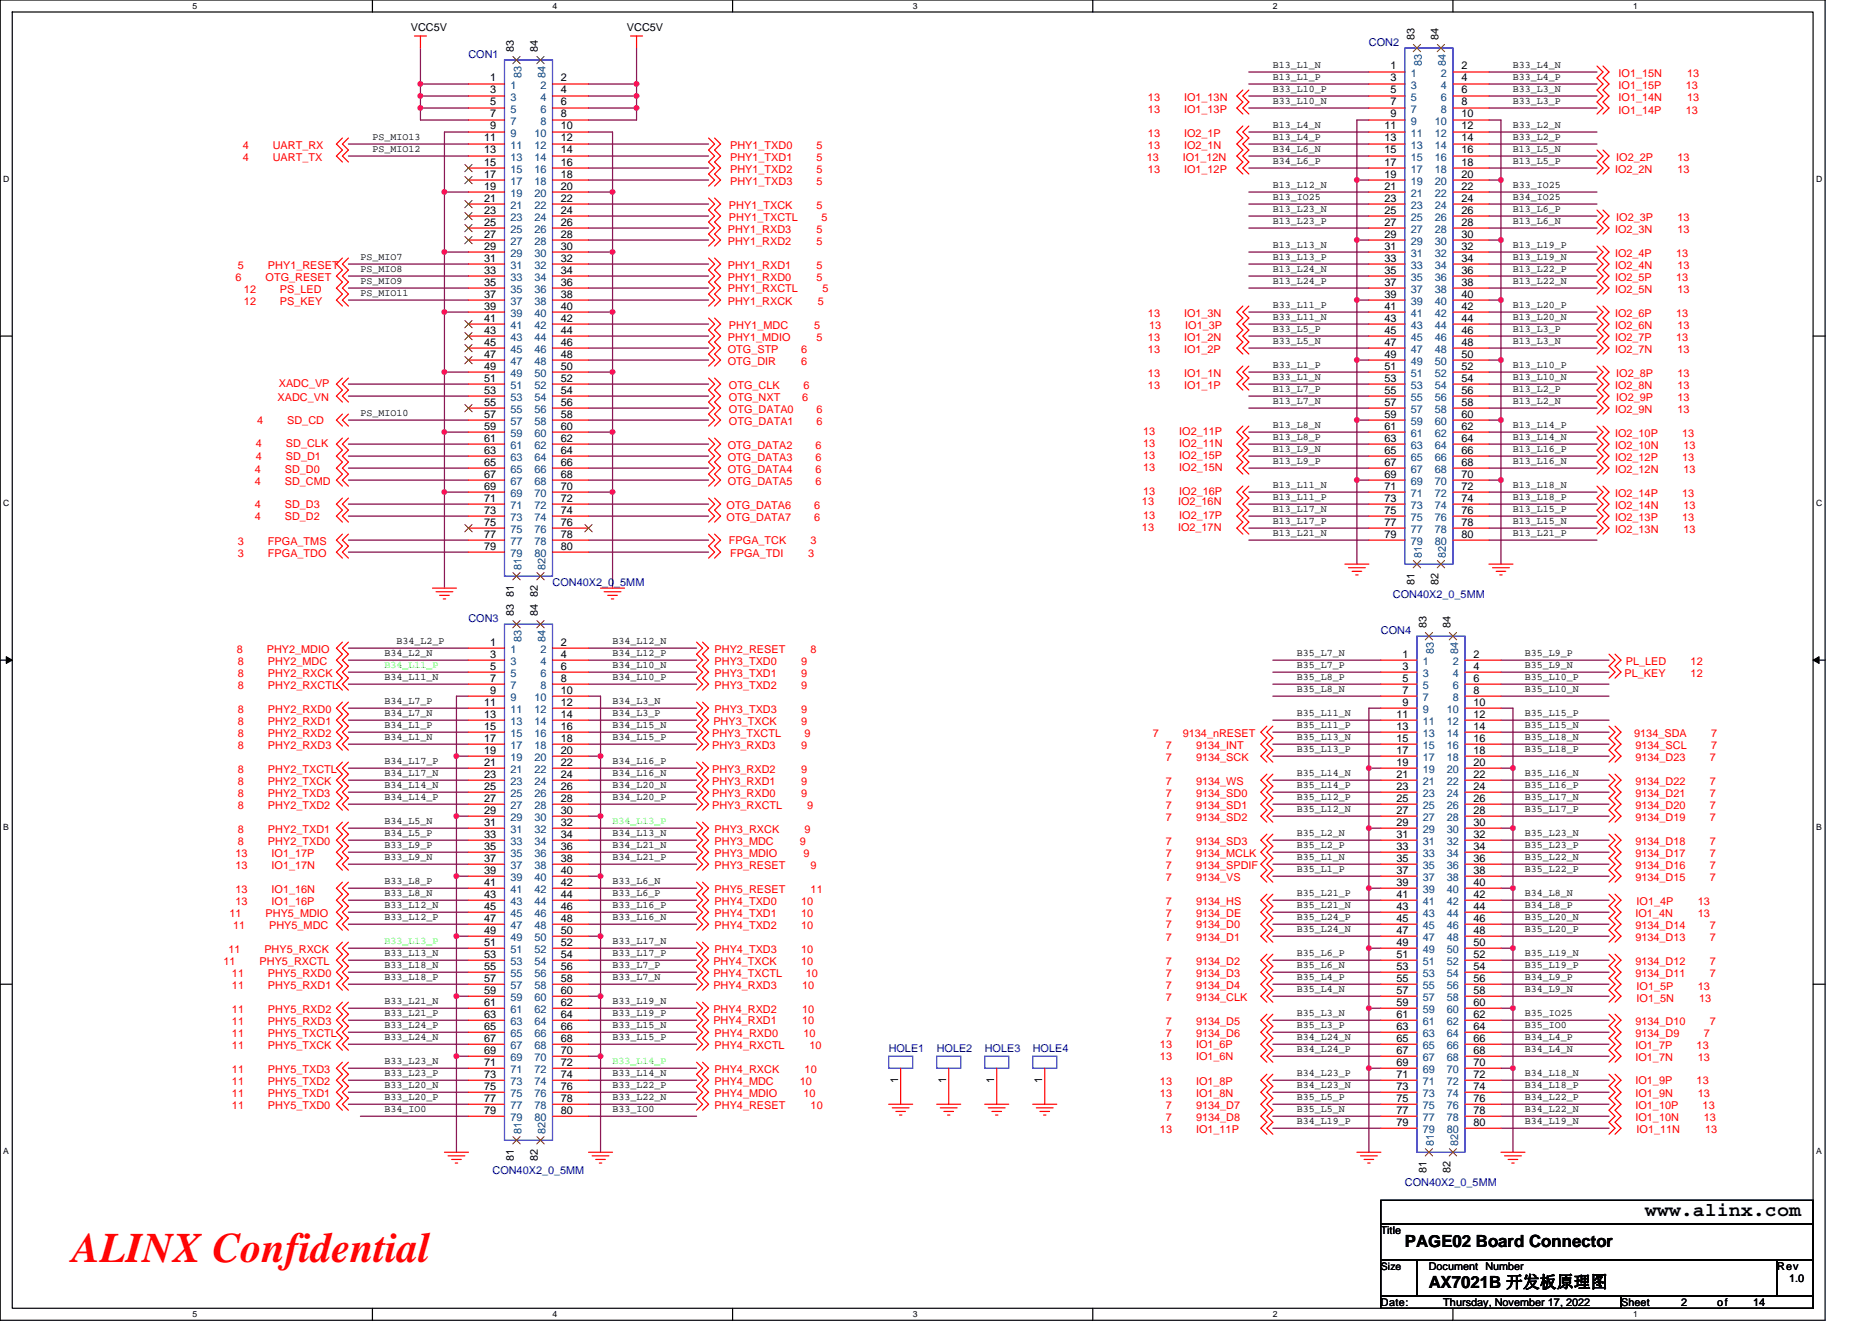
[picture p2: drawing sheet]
<svg xmlns="http://www.w3.org/2000/svg" width="297mm" height="210mm" viewBox="0 0 297 210" stroke-linecap="round" stroke-linejoin="round" font-family="sans-serif">
<defs><g id="words">
<text font-size="6.7" fill="#f00" x="11.5" y="200.3">ALINX Confidential</text>
<text font-size="3" x="261" y="193.1">www.alinx.com</text>
<g font-size="2.7">
<text x="222.9" y="197.9">PAGE02 Board Connector</text>
<text x="226.7" y="204.4">AX7021B 开发板原理图</text>
</g>
<g font-size="1.7">
<text x="65.2" y="5">VCC5V</text>
<text x="99.5" y="5">VCC5V</text>
<text x="81.6" y="8.2" transform="rotate(-90 81.6 8.2)">83</text>
<text x="85.4" y="8.2" transform="rotate(-90 85.4 8.2)">84</text>
<text x="220.6" y="11">1</text>
<text x="224.4" y="6.3" transform="rotate(-90 224.4 6.3)">83</text>
<text x="228.2" y="6.3" transform="rotate(-90 228.2 6.3)">84</text>
<text x="231.9" y="11">2</text>
<text x="77.8" y="12.9">1</text>
<text x="77.8" y="14.8">3</text>
<text x="77.8" y="16.7">5</text>
<text x="89" y="12.9">2</text>
<text x="89" y="14.8">4</text>
<text x="89" y="16.7">6</text>
<text x="220.6" y="12.9">3</text>
<text x="220.6" y="14.8">5</text>
<text x="220.6" y="16.7">7</text>
<text x="231.9" y="12.9">4</text>
<text x="231.9" y="14.8">6</text>
<text x="231.9" y="16.7">8</text>
<text x="76.8" y="22.5">11</text>
<text x="77.8" y="18.6">7</text>
<text x="77.8" y="20.6">9</text>
<text x="89" y="18.6">8</text>
<text x="89" y="20.6">10</text>
<text x="89" y="22.5">12</text>
<text x="219.7" y="20.6">11</text>
<text x="219.7" y="22.5">13</text>
<text x="220.6" y="18.6">9</text>
<text x="231.9" y="18.6">10</text>
<text x="231.9" y="20.6">12</text>
<text x="231.9" y="22.5">14</text>
<text x="76.8" y="24.4">13</text>
<text x="76.8" y="26.3">15</text>
<text x="76.8" y="28.2">17</text>
<text x="89" y="24.4">14</text>
<text x="89" y="26.3">16</text>
<text x="89" y="28.2">18</text>
<text x="219.7" y="24.4">15</text>
<text x="219.7" y="26.3">17</text>
<text x="219.7" y="28.2">19</text>
<text x="231.9" y="24.4">16</text>
<text x="231.9" y="26.3">18</text>
<text x="231.9" y="28.2">20</text>
<text x="76.8" y="30.1">19</text>
<text x="76.8" y="32">21</text>
<text x="76.8" y="33.9">23</text>
<text x="76.8" y="35.8">25</text>
<text x="89" y="30.1">20</text>
<text x="89" y="32">22</text>
<text x="89" y="33.9">24</text>
<text x="89" y="35.8">26</text>
<text x="219.7" y="30.1">21</text>
<text x="219.7" y="32">23</text>
<text x="219.7" y="33.9">25</text>
<text x="219.7" y="35.8">27</text>
<text x="231.9" y="30.1">22</text>
<text x="231.9" y="32">24</text>
<text x="231.9" y="33.9">26</text>
<text x="231.9" y="35.8">28</text>
<text x="76.8" y="37.7">27</text>
<text x="76.8" y="39.6">29</text>
<text x="76.8" y="41.5">31</text>
<text x="89" y="37.7">28</text>
<text x="89" y="39.6">30</text>
<text x="89" y="41.5">32</text>
<text x="219.7" y="37.7">29</text>
<text x="219.7" y="39.6">31</text>
<text x="219.7" y="41.5">33</text>
<text x="231.9" y="37.7">30</text>
<text x="231.9" y="39.6">32</text>
<text x="231.9" y="41.5">34</text>
<text x="76.8" y="43.4">33</text>
<text x="76.8" y="45.3">35</text>
<text x="76.8" y="47.2">37</text>
<text x="89" y="43.4">34</text>
<text x="89" y="45.3">36</text>
<text x="89" y="47.2">38</text>
<text x="219.7" y="43.4">35</text>
<text x="219.7" y="45.3">37</text>
<text x="219.7" y="47.2">39</text>
<text x="231.9" y="43.4">36</text>
<text x="231.9" y="45.3">38</text>
<text x="231.9" y="47.2">40</text>
<text x="76.8" y="49.1">39</text>
<text x="76.8" y="51">41</text>
<text x="76.8" y="52.9">43</text>
<text x="89" y="49.1">40</text>
<text x="89" y="51">42</text>
<text x="89" y="52.9">44</text>
<text x="219.7" y="49.1">41</text>
<text x="219.7" y="51">43</text>
<text x="219.7" y="52.9">45</text>
<text x="231.9" y="49.1">42</text>
<text x="231.9" y="51">44</text>
<text x="231.9" y="52.9">46</text>
<text x="76.8" y="54.8">45</text>
<text x="76.8" y="56.7">47</text>
<text x="76.8" y="58.7">49</text>
<text x="89" y="54.8">46</text>
<text x="89" y="56.7">48</text>
<text x="89" y="58.7">50</text>
<text x="219.7" y="54.8">47</text>
<text x="219.7" y="56.7">49</text>
<text x="219.7" y="58.7">51</text>
<text x="231.9" y="54.8">48</text>
<text x="231.9" y="56.7">50</text>
<text x="231.9" y="58.7">52</text>
<text x="76.8" y="60.6">51</text>
<text x="76.8" y="62.5">53</text>
<text x="76.8" y="64.4">55</text>
<text x="89" y="60.6">52</text>
<text x="89" y="62.5">54</text>
<text x="89" y="64.4">56</text>
<text x="219.7" y="60.6">53</text>
<text x="219.7" y="62.5">55</text>
<text x="219.7" y="64.4">57</text>
<text x="231.9" y="60.6">54</text>
<text x="231.9" y="62.5">56</text>
<text x="231.9" y="64.4">58</text>
<text x="76.8" y="66.3">57</text>
<text x="76.8" y="68.2">59</text>
<text x="76.8" y="70.1">61</text>
<text x="76.8" y="72">63</text>
<text x="89" y="66.3">58</text>
<text x="89" y="68.2">60</text>
<text x="89" y="70.1">62</text>
<text x="89" y="72">64</text>
<text x="219.7" y="66.3">59</text>
<text x="219.7" y="68.2">61</text>
<text x="219.7" y="70.1">63</text>
<text x="219.7" y="72">65</text>
<text x="231.9" y="66.3">60</text>
<text x="231.9" y="68.2">62</text>
<text x="231.9" y="70.1">64</text>
<text x="231.9" y="72">66</text>
<text x="76.8" y="73.9">65</text>
<text x="76.8" y="75.8">67</text>
<text x="76.8" y="77.7">69</text>
<text x="89" y="73.9">66</text>
<text x="89" y="75.8">68</text>
<text x="89" y="77.7">70</text>
<text x="219.7" y="73.9">67</text>
<text x="219.7" y="75.8">69</text>
<text x="219.7" y="77.7">71</text>
<text x="231.9" y="73.9">68</text>
<text x="231.9" y="75.8">70</text>
<text x="231.9" y="77.7">72</text>
<text x="76.8" y="79.6">71</text>
<text x="76.8" y="81.5">73</text>
<text x="76.8" y="83.4">75</text>
<text x="89" y="79.6">72</text>
<text x="89" y="81.5">74</text>
<text x="89" y="83.4">76</text>
<text x="219.7" y="79.6">73</text>
<text x="219.7" y="81.5">75</text>
<text x="219.7" y="83.4">77</text>
<text x="231.9" y="79.6">74</text>
<text x="231.9" y="81.5">76</text>
<text x="231.9" y="83.4">78</text>
<text x="76.8" y="85.3">77</text>
<text x="76.8" y="87.2">79</text>
<text x="89" y="85.3">78</text>
<text x="89" y="87.2">80</text>
<text x="219.7" y="85.3">79</text>
<text x="231.9" y="85.3">80</text>
<text x="81.6" y="94.7" transform="rotate(-90 81.6 94.7)">81</text>
<text x="85.4" y="94.7" transform="rotate(-90 85.4 94.7)">82</text>
<text x="224.4" y="92.8" transform="rotate(-90 224.4 92.8)">81</text>
<text x="228.2" y="92.8" transform="rotate(-90 228.2 92.8)">82</text>
<text x="81.6" y="97.7" transform="rotate(-90 81.6 97.7)">83</text>
<text x="85.4" y="97.7" transform="rotate(-90 85.4 97.7)">84</text>
<text x="226.3" y="99.6" transform="rotate(-90 226.3 99.6)">83</text>
<text x="230.1" y="99.6" transform="rotate(-90 230.1 99.6)">84</text>
<text x="77.8" y="102.5">1</text>
<text x="77.8" y="104.4">3</text>
<text x="77.8" y="106.3">5</text>
<text x="89" y="102.5">2</text>
<text x="89" y="104.4">4</text>
<text x="89" y="106.3">6</text>
<text x="222.5" y="104.4">1</text>
<text x="222.5" y="106.3">3</text>
<text x="233.8" y="104.4">2</text>
<text x="233.8" y="106.3">4</text>
<text x="76.8" y="112">11</text>
<text x="76.8" y="113.9">13</text>
<text x="77.8" y="108.2">7</text>
<text x="77.8" y="110.1">9</text>
<text x="89" y="108.2">8</text>
<text x="89" y="110.1">10</text>
<text x="89" y="112">12</text>
<text x="89" y="113.9">14</text>
<text x="221.6" y="113.9">11</text>
<text x="222.5" y="108.2">5</text>
<text x="222.5" y="110.1">7</text>
<text x="222.5" y="112">9</text>
<text x="233.8" y="108.2">6</text>
<text x="233.8" y="110.1">8</text>
<text x="233.8" y="112">10</text>
<text x="233.8" y="113.9">12</text>
<text x="76.8" y="115.8">15</text>
<text x="76.8" y="117.7">17</text>
<text x="76.8" y="119.6">19</text>
<text x="89" y="115.8">16</text>
<text x="89" y="117.7">18</text>
<text x="89" y="119.6">20</text>
<text x="221.6" y="115.8">13</text>
<text x="221.6" y="117.7">15</text>
<text x="221.6" y="119.6">17</text>
<text x="233.8" y="115.8">14</text>
<text x="233.8" y="117.7">16</text>
<text x="233.8" y="119.6">18</text>
<text x="76.8" y="121.5">21</text>
<text x="76.8" y="123.4">23</text>
<text x="76.8" y="125.3">25</text>
<text x="89" y="121.5">22</text>
<text x="89" y="123.4">24</text>
<text x="89" y="125.3">26</text>
<text x="221.6" y="121.5">19</text>
<text x="221.6" y="123.4">21</text>
<text x="221.6" y="125.3">23</text>
<text x="233.8" y="121.5">20</text>
<text x="233.8" y="123.4">22</text>
<text x="233.8" y="125.3">24</text>
<text x="76.8" y="127.2">27</text>
<text x="76.8" y="129.1">29</text>
<text x="76.8" y="131">31</text>
<text x="89" y="127.2">28</text>
<text x="89" y="129.1">30</text>
<text x="89" y="131">32</text>
<text x="221.6" y="127.2">25</text>
<text x="221.6" y="129.1">27</text>
<text x="221.6" y="131">29</text>
<text x="233.8" y="127.2">26</text>
<text x="233.8" y="129.1">28</text>
<text x="233.8" y="131">30</text>
<text x="76.8" y="132.9">33</text>
<text x="76.8" y="134.9">35</text>
<text x="76.8" y="136.8">37</text>
<text x="89" y="132.9">34</text>
<text x="89" y="134.9">36</text>
<text x="89" y="136.8">38</text>
<text x="221.6" y="132.9">31</text>
<text x="221.6" y="134.9">33</text>
<text x="221.6" y="136.8">35</text>
<text x="233.8" y="132.9">32</text>
<text x="233.8" y="134.9">34</text>
<text x="233.8" y="136.8">36</text>
<text x="76.8" y="138.7">39</text>
<text x="76.8" y="140.6">41</text>
<text x="76.8" y="142.5">43</text>
<text x="89" y="138.7">40</text>
<text x="89" y="140.6">42</text>
<text x="89" y="142.5">44</text>
<text x="221.6" y="138.7">37</text>
<text x="221.6" y="140.6">39</text>
<text x="221.6" y="142.5">41</text>
<text x="233.8" y="138.7">38</text>
<text x="233.8" y="140.6">40</text>
<text x="233.8" y="142.5">42</text>
<text x="76.8" y="144.4">45</text>
<text x="76.8" y="146.3">47</text>
<text x="76.8" y="148.2">49</text>
<text x="89" y="144.4">46</text>
<text x="89" y="146.3">48</text>
<text x="89" y="148.2">50</text>
<text x="221.6" y="144.4">43</text>
<text x="221.6" y="146.3">45</text>
<text x="221.6" y="148.2">47</text>
<text x="233.8" y="144.4">44</text>
<text x="233.8" y="146.3">46</text>
<text x="233.8" y="148.2">48</text>
<text x="76.8" y="150.1">51</text>
<text x="76.8" y="152">53</text>
<text x="76.8" y="153.9">55</text>
<text x="76.8" y="155.8">57</text>
<text x="89" y="150.1">52</text>
<text x="89" y="152">54</text>
<text x="89" y="153.9">56</text>
<text x="89" y="155.8">58</text>
<text x="221.6" y="150.1">49</text>
<text x="221.6" y="152">51</text>
<text x="221.6" y="153.9">53</text>
<text x="221.6" y="155.8">55</text>
<text x="233.8" y="150.1">50</text>
<text x="233.8" y="152">52</text>
<text x="233.8" y="153.9">54</text>
<text x="233.8" y="155.8">56</text>
<text x="76.8" y="157.7">59</text>
<text x="76.8" y="159.6">61</text>
<text x="76.8" y="161.5">63</text>
<text x="89" y="157.7">60</text>
<text x="89" y="159.6">62</text>
<text x="89" y="161.5">64</text>
<text x="221.6" y="157.7">57</text>
<text x="221.6" y="159.6">59</text>
<text x="221.6" y="161.5">61</text>
<text x="233.8" y="157.7">58</text>
<text x="233.8" y="159.6">60</text>
<text x="233.8" y="161.5">62</text>
<text x="76.8" y="163.4">65</text>
<text x="76.8" y="165.3">67</text>
<text x="76.8" y="167.2">69</text>
<text x="89" y="163.4">66</text>
<text x="89" y="165.3">68</text>
<text x="89" y="167.2">70</text>
<text x="221.6" y="163.4">63</text>
<text x="221.6" y="165.3">65</text>
<text x="221.6" y="167.2">67</text>
<text x="233.8" y="163.4">64</text>
<text x="233.8" y="165.3">66</text>
<text x="233.8" y="167.2">68</text>
<text x="76.8" y="169.1">71</text>
<text x="76.8" y="171">73</text>
<text x="76.8" y="173">75</text>
<text x="89" y="169.1">72</text>
<text x="89" y="171">74</text>
<text x="89" y="173">76</text>
<text x="142.5" y="171.8" transform="rotate(-90 142.5 171.8)">1</text>
<text x="150.1" y="171.8" transform="rotate(-90 150.1 171.8)">1</text>
<text x="157.8" y="171.8" transform="rotate(-90 157.8 171.8)">1</text>
<text x="165.4" y="171.8" transform="rotate(-90 165.4 171.8)">1</text>
<text x="221.6" y="169.1">69</text>
<text x="221.6" y="171">71</text>
<text x="221.6" y="173">73</text>
<text x="233.8" y="169.1">70</text>
<text x="233.8" y="171">72</text>
<text x="233.8" y="173">74</text>
<text x="76.8" y="174.9">77</text>
<text x="76.8" y="176.8">79</text>
<text x="89" y="174.9">78</text>
<text x="89" y="176.8">80</text>
<text x="221.6" y="174.9">75</text>
<text x="221.6" y="176.8">77</text>
<text x="221.6" y="178.7">79</text>
<text x="233.8" y="174.9">76</text>
<text x="233.8" y="176.8">78</text>
<text x="233.8" y="178.7">80</text>
<text x="81.6" y="184.2" transform="rotate(-90 81.6 184.2)">81</text>
<text x="85.4" y="184.2" transform="rotate(-90 85.4 184.2)">82</text>
<text x="226.3" y="186.1" transform="rotate(-90 226.3 186.1)">81</text>
<text x="230.1" y="186.1" transform="rotate(-90 230.1 186.1)">82</text>
<text x="219.1" y="195.9">Title</text>
<text x="219.1" y="201.5">Size</text>
<text x="226.7" y="201.6">Document Number</text>
<text x="282" y="201.6">Rev</text>
<text x="283.9" y="203.5">1.0</text>
<text x="219.1" y="207.3">Date:</text>
<text x="229" y="207.3">Thursday, November 17, 2022</text>
<text x="257.2" y="207.3">Sheet</text>
<text x="266.7" y="207.3">2</text>
<text x="272.5" y="207.3">of</text>
<text x="278.2" y="207.3">14</text>
</g>
<g font-size="1.7" fill="#000080">
<text x="74.3" y="9.2">CON1</text>
<text x="217.2" y="7.3">CON2</text>
<text x="87.7" y="93">CON40X2_0_5MM</text>
<text x="221" y="94.9">CON40X2_0_5MM</text>
<text x="74.3" y="98.7">CON3</text>
<text x="219.1" y="100.6">CON4</text>
<text x="141" y="166.9">HOLE1</text>
<text x="148.6" y="166.9">HOLE2</text>
<text x="156.2" y="166.9">HOLE3</text>
<text x="163.9" y="166.9">HOLE4</text>
<text x="78.1" y="186.3">CON40X2_0_5MM</text>
<text x="222.9" y="188.2">CON40X2_0_5MM</text>
</g>
<g font-size="1.7" fill="#004080">
<text x="225.6" y="10.5" transform="rotate(-90 225.6 10.5)">83</text>
<text x="229.4" y="10.5" transform="rotate(-90 229.4 10.5)">84</text>
<text x="81" y="14.1">1</text>
<text x="81" y="16">3</text>
<text x="81" y="17.9">5</text>
<text x="82.8" y="12.4" transform="rotate(-90 82.8 12.4)">83</text>
<text x="85.8" y="14.1">2</text>
<text x="85.8" y="16">4</text>
<text x="85.8" y="17.9">6</text>
<text x="86.6" y="12.4" transform="rotate(-90 86.6 12.4)">84</text>
<text x="223.9" y="12.2">1</text>
<text x="223.9" y="14.1">3</text>
<text x="223.9" y="16">5</text>
<text x="223.9" y="17.9">7</text>
<text x="228.6" y="12.2">2</text>
<text x="228.6" y="14.1">4</text>
<text x="228.6" y="16">6</text>
<text x="228.6" y="17.9">8</text>
<text x="81" y="19.8">7</text>
<text x="81" y="21.7">9</text>
<text x="81" y="23.6">11</text>
<text x="84.8" y="21.7">10</text>
<text x="84.8" y="23.6">12</text>
<text x="85.8" y="19.8">8</text>
<text x="223.9" y="19.8">9</text>
<text x="223.9" y="21.7">11</text>
<text x="223.9" y="23.6">13</text>
<text x="227.7" y="19.8">10</text>
<text x="227.7" y="21.7">12</text>
<text x="227.7" y="23.6">14</text>
<text x="81" y="25.5">13</text>
<text x="81" y="27.5">15</text>
<text x="81" y="29.4">17</text>
<text x="84.8" y="25.5">14</text>
<text x="84.8" y="27.5">16</text>
<text x="84.8" y="29.4">18</text>
<text x="223.9" y="25.5">15</text>
<text x="223.9" y="27.5">17</text>
<text x="223.9" y="29.4">19</text>
<text x="227.7" y="25.5">16</text>
<text x="227.7" y="27.5">18</text>
<text x="227.7" y="29.4">20</text>
<text x="81" y="31.3">19</text>
<text x="81" y="33.2">21</text>
<text x="81" y="35.1">23</text>
<text x="84.8" y="31.3">20</text>
<text x="84.8" y="33.2">22</text>
<text x="84.8" y="35.1">24</text>
<text x="223.9" y="31.3">21</text>
<text x="223.9" y="33.2">23</text>
<text x="223.9" y="35.1">25</text>
<text x="227.7" y="31.3">22</text>
<text x="227.7" y="33.2">24</text>
<text x="227.7" y="35.1">26</text>
<text x="81" y="37">25</text>
<text x="81" y="38.9">27</text>
<text x="81" y="40.8">29</text>
<text x="84.8" y="37">26</text>
<text x="84.8" y="38.9">28</text>
<text x="84.8" y="40.8">30</text>
<text x="223.9" y="37">27</text>
<text x="223.9" y="38.9">29</text>
<text x="223.9" y="40.8">31</text>
<text x="227.7" y="37">28</text>
<text x="227.7" y="38.9">30</text>
<text x="227.7" y="40.8">32</text>
<text x="81" y="42.7">31</text>
<text x="81" y="44.6">33</text>
<text x="81" y="46.5">35</text>
<text x="84.8" y="42.7">32</text>
<text x="84.8" y="44.6">34</text>
<text x="84.8" y="46.5">36</text>
<text x="223.9" y="42.7">33</text>
<text x="223.9" y="44.6">35</text>
<text x="223.9" y="46.5">37</text>
<text x="227.7" y="42.7">34</text>
<text x="227.7" y="44.6">36</text>
<text x="227.7" y="46.5">38</text>
<text x="81" y="48.4">37</text>
<text x="81" y="50.3">39</text>
<text x="81" y="52.2">41</text>
<text x="84.8" y="48.4">38</text>
<text x="84.8" y="50.3">40</text>
<text x="84.8" y="52.2">42</text>
<text x="223.9" y="48.4">39</text>
<text x="223.9" y="50.3">41</text>
<text x="223.9" y="52.2">43</text>
<text x="227.7" y="48.4">40</text>
<text x="227.7" y="50.3">42</text>
<text x="227.7" y="52.2">44</text>
<text x="81" y="54.1">43</text>
<text x="81" y="56">45</text>
<text x="81" y="57.9">47</text>
<text x="81" y="59.8">49</text>
<text x="84.8" y="54.1">44</text>
<text x="84.8" y="56">46</text>
<text x="84.8" y="57.9">48</text>
<text x="84.8" y="59.8">50</text>
<text x="223.9" y="54.1">45</text>
<text x="223.9" y="56">47</text>
<text x="223.9" y="57.9">49</text>
<text x="223.9" y="59.8">51</text>
<text x="227.7" y="54.1">46</text>
<text x="227.7" y="56">48</text>
<text x="227.7" y="57.9">50</text>
<text x="227.7" y="59.8">52</text>
<text x="81" y="61.7">51</text>
<text x="81" y="63.6">53</text>
<text x="81" y="65.6">55</text>
<text x="84.8" y="61.7">52</text>
<text x="84.8" y="63.6">54</text>
<text x="84.8" y="65.6">56</text>
<text x="223.9" y="61.7">53</text>
<text x="223.9" y="63.6">55</text>
<text x="223.9" y="65.6">57</text>
<text x="227.7" y="61.7">54</text>
<text x="227.7" y="63.6">56</text>
<text x="227.7" y="65.6">58</text>
<text x="81" y="67.5">57</text>
<text x="81" y="69.4">59</text>
<text x="81" y="71.3">61</text>
<text x="84.8" y="67.5">58</text>
<text x="84.8" y="69.4">60</text>
<text x="84.8" y="71.3">62</text>
<text x="223.9" y="67.5">59</text>
<text x="223.9" y="69.4">61</text>
<text x="223.9" y="71.3">63</text>
<text x="227.7" y="67.5">60</text>
<text x="227.7" y="69.4">62</text>
<text x="227.7" y="71.3">64</text>
<text x="81" y="73.2">63</text>
<text x="81" y="75.1">65</text>
<text x="81" y="77">67</text>
<text x="84.8" y="73.2">64</text>
<text x="84.8" y="75.1">66</text>
<text x="84.8" y="77">68</text>
<text x="223.9" y="73.2">65</text>
<text x="223.9" y="75.1">67</text>
<text x="223.9" y="77">69</text>
<text x="227.7" y="73.2">66</text>
<text x="227.7" y="75.1">68</text>
<text x="227.7" y="77">70</text>
<text x="81" y="78.9">69</text>
<text x="81" y="80.8">71</text>
<text x="81" y="82.7">73</text>
<text x="84.8" y="78.9">70</text>
<text x="84.8" y="80.8">72</text>
<text x="84.8" y="82.7">74</text>
<text x="223.9" y="78.9">71</text>
<text x="223.9" y="80.8">73</text>
<text x="223.9" y="82.7">75</text>
<text x="227.7" y="78.9">72</text>
<text x="227.7" y="80.8">74</text>
<text x="227.7" y="82.7">76</text>
<text x="81" y="84.6">75</text>
<text x="81" y="86.5">77</text>
<text x="81" y="88.4">79</text>
<text x="84.8" y="84.6">76</text>
<text x="84.8" y="86.5">78</text>
<text x="84.8" y="88.4">80</text>
<text x="223.9" y="84.6">77</text>
<text x="223.9" y="86.5">79</text>
<text x="225.6" y="88.6" transform="rotate(-90 225.6 88.6)">81</text>
<text x="227.7" y="84.6">78</text>
<text x="227.7" y="86.5">80</text>
<text x="229.4" y="88.6" transform="rotate(-90 229.4 88.6)">82</text>
<text x="82.8" y="90.5" transform="rotate(-90 82.8 90.5)">81</text>
<text x="86.6" y="90.5" transform="rotate(-90 86.6 90.5)">82</text>
<text x="82.8" y="101.9" transform="rotate(-90 82.8 101.9)">83</text>
<text x="86.6" y="101.9" transform="rotate(-90 86.6 101.9)">84</text>
<text x="81" y="103.7">1</text>
<text x="81" y="105.6">3</text>
<text x="81" y="107.5">5</text>
<text x="85.8" y="103.7">2</text>
<text x="85.8" y="105.6">4</text>
<text x="85.8" y="107.5">6</text>
<text x="225.8" y="105.6">1</text>
<text x="225.8" y="107.5">3</text>
<text x="227.5" y="103.8" transform="rotate(-90 227.5 103.8)">83</text>
<text x="230.5" y="105.6">2</text>
<text x="230.5" y="107.5">4</text>
<text x="231.3" y="103.8" transform="rotate(-90 231.3 103.8)">84</text>
<text x="81" y="109.4">7</text>
<text x="81" y="111.3">9</text>
<text x="81" y="113.2">11</text>
<text x="84.8" y="111.3">10</text>
<text x="84.8" y="113.2">12</text>
<text x="85.8" y="109.4">8</text>
<text x="225.8" y="109.4">5</text>
<text x="225.8" y="111.3">7</text>
<text x="225.8" y="113.2">9</text>
<text x="229.6" y="113.2">10</text>
<text x="230.5" y="109.4">6</text>
<text x="230.5" y="111.3">8</text>
<text x="81" y="115.1">13</text>
<text x="81" y="117">15</text>
<text x="81" y="118.9">17</text>
<text x="84.8" y="115.1">14</text>
<text x="84.8" y="117">16</text>
<text x="84.8" y="118.9">18</text>
<text x="225.8" y="115.1">11</text>
<text x="225.8" y="117">13</text>
<text x="225.8" y="118.9">15</text>
<text x="229.6" y="115.1">12</text>
<text x="229.6" y="117">14</text>
<text x="229.6" y="118.9">16</text>
<text x="81" y="120.8">19</text>
<text x="81" y="122.7">21</text>
<text x="81" y="124.6">23</text>
<text x="84.8" y="120.8">20</text>
<text x="84.8" y="122.7">22</text>
<text x="84.8" y="124.6">24</text>
<text x="225.8" y="120.8">17</text>
<text x="225.8" y="122.7">19</text>
<text x="225.8" y="124.6">21</text>
<text x="229.6" y="120.8">18</text>
<text x="229.6" y="122.7">20</text>
<text x="229.6" y="124.6">22</text>
<text x="81" y="126.5">25</text>
<text x="81" y="128.4">27</text>
<text x="81" y="130.3">29</text>
<text x="84.8" y="126.5">26</text>
<text x="84.8" y="128.4">28</text>
<text x="84.8" y="130.3">30</text>
<text x="225.8" y="126.5">23</text>
<text x="225.8" y="128.4">25</text>
<text x="225.8" y="130.3">27</text>
<text x="229.6" y="126.5">24</text>
<text x="229.6" y="128.4">26</text>
<text x="229.6" y="130.3">28</text>
<text x="81" y="132.2">31</text>
<text x="81" y="134.1">33</text>
<text x="81" y="136">35</text>
<text x="81" y="137.9">37</text>
<text x="84.8" y="132.2">32</text>
<text x="84.8" y="134.1">34</text>
<text x="84.8" y="136">36</text>
<text x="84.8" y="137.9">38</text>
<text x="225.8" y="132.2">29</text>
<text x="225.8" y="134.1">31</text>
<text x="225.8" y="136">33</text>
<text x="225.8" y="137.9">35</text>
<text x="229.6" y="132.2">30</text>
<text x="229.6" y="134.1">32</text>
<text x="229.6" y="136">34</text>
<text x="229.6" y="137.9">36</text>
<text x="81" y="139.8">39</text>
<text x="81" y="141.8">41</text>
<text x="81" y="143.7">43</text>
<text x="84.8" y="139.8">40</text>
<text x="84.8" y="141.8">42</text>
<text x="84.8" y="143.7">44</text>
<text x="225.8" y="139.8">37</text>
<text x="225.8" y="141.8">39</text>
<text x="225.8" y="143.7">41</text>
<text x="229.6" y="139.8">38</text>
<text x="229.6" y="141.8">40</text>
<text x="229.6" y="143.7">42</text>
<text x="81" y="145.6">45</text>
<text x="81" y="147.5">47</text>
<text x="81" y="149.4">49</text>
<text x="84.8" y="145.6">46</text>
<text x="84.8" y="147.5">48</text>
<text x="84.8" y="149.4">50</text>
<text x="225.8" y="145.6">43</text>
<text x="225.8" y="147.5">45</text>
<text x="225.8" y="149.4">47</text>
<text x="229.6" y="145.6">44</text>
<text x="229.6" y="147.5">46</text>
<text x="229.6" y="149.4">48</text>
<text x="81" y="151.3">51</text>
<text x="81" y="153.2">53</text>
<text x="81" y="155.1">55</text>
<text x="84.8" y="151.3">52</text>
<text x="84.8" y="153.2">54</text>
<text x="84.8" y="155.1">56</text>
<text x="225.8" y="151.3">49</text>
<text x="225.8" y="153.2">51</text>
<text x="225.8" y="155.1">53</text>
<text x="229.6" y="151.3">50</text>
<text x="229.6" y="153.2">52</text>
<text x="229.6" y="155.1">54</text>
<text x="81" y="157">57</text>
<text x="81" y="158.9">59</text>
<text x="81" y="160.8">61</text>
<text x="84.8" y="157">58</text>
<text x="84.8" y="158.9">60</text>
<text x="84.8" y="160.8">62</text>
<text x="225.8" y="157">55</text>
<text x="225.8" y="158.9">57</text>
<text x="225.8" y="160.8">59</text>
<text x="229.6" y="157">56</text>
<text x="229.6" y="158.9">58</text>
<text x="229.6" y="160.8">60</text>
<text x="81" y="162.7">63</text>
<text x="81" y="164.6">65</text>
<text x="81" y="166.5">67</text>
<text x="84.8" y="162.7">64</text>
<text x="84.8" y="164.6">66</text>
<text x="84.8" y="166.5">68</text>
<text x="225.8" y="162.7">61</text>
<text x="225.8" y="164.6">63</text>
<text x="225.8" y="166.5">65</text>
<text x="229.6" y="162.7">62</text>
<text x="229.6" y="164.6">64</text>
<text x="229.6" y="166.5">66</text>
<text x="81" y="168.4">69</text>
<text x="81" y="170.3">71</text>
<text x="81" y="172.2">73</text>
<text x="84.8" y="168.4">70</text>
<text x="84.8" y="170.3">72</text>
<text x="84.8" y="172.2">74</text>
<text x="225.8" y="168.4">67</text>
<text x="225.8" y="170.3">69</text>
<text x="225.8" y="172.2">71</text>
<text x="229.6" y="168.4">68</text>
<text x="229.6" y="170.3">70</text>
<text x="229.6" y="172.2">72</text>
<text x="81" y="174.1">75</text>
<text x="81" y="176">77</text>
<text x="81" y="177.9">79</text>
<text x="84.8" y="174.1">76</text>
<text x="84.8" y="176">78</text>
<text x="84.8" y="177.9">80</text>
<text x="225.8" y="174.1">73</text>
<text x="225.8" y="176">75</text>
<text x="225.8" y="177.9">77</text>
<text x="225.8" y="179.9">79</text>
<text x="229.6" y="174.1">74</text>
<text x="229.6" y="176">76</text>
<text x="229.6" y="177.9">78</text>
<text x="229.6" y="179.9">80</text>
<text x="82.8" y="180" transform="rotate(-90 82.8 180)">81</text>
<text x="86.6" y="180" transform="rotate(-90 86.6 180)">82</text>
<text x="227.5" y="181.9" transform="rotate(-90 227.5 181.9)">81</text>
<text x="231.3" y="181.9" transform="rotate(-90 231.3 181.9)">82</text>
</g>
<g font-size="1.7" fill="#f00">
<text x="182.2" y="17.9">13</text>
<text x="182.2" y="16">13</text>
<text x="187.9" y="17.9">IO1_13P</text>
<text x="187.9" y="16">IO1_13N</text>
<text x="256.8" y="12.2">IO1_15N</text>
<text x="256.8" y="14.1">IO1_15P</text>
<text x="256.8" y="16">IO1_14N</text>
<text x="267.5" y="14.1">13</text>
<text x="267.7" y="12.2">13</text>
<text x="267.7" y="16">13</text>
<text x="38.5" y="23.6">4</text>
<text x="43.3" y="23.6">UART_RX</text>
<text x="115.9" y="23.6">PHY1_TXD0</text>
<text x="129.6" y="23.6">5</text>
<text x="182.2" y="23.6">13</text>
<text x="182.2" y="21.7">13</text>
<text x="187.9" y="23.6">IO2_1N</text>
<text x="187.9" y="21.7">IO2_1P</text>
<text x="256.8" y="18.1">IO1_14P</text>
<text x="267.5" y="18.1">13</text>
<text x="38.5" y="25.5">4</text>
<text x="43.3" y="25.5">UART_TX</text>
<text x="115.9" y="27.5">PHY1_TXD2</text>
<text x="115.9" y="29.4">PHY1_TXD3</text>
<text x="115.9" y="25.5">PHY1_TXD1</text>
<text x="129.6" y="27.5">5</text>
<text x="129.6" y="29.4">5</text>
<text x="129.6" y="25.5">5</text>
<text x="182" y="25.5">13</text>
<text x="182.2" y="27.5">13</text>
<text x="187.7" y="25.5">IO1_12N</text>
<text x="187.9" y="27.5">IO1_12P</text>
<text x="256.3" y="27.5">IO2_2N</text>
<text x="256.5" y="25.5">IO2_2P</text>
<text x="266.2" y="27.5">13</text>
<text x="266.2" y="25.5">13</text>
<text x="115.7" y="33.2">PHY1_TXCK</text>
<text x="115.7" y="35.1">PHY1_TXCTL</text>
<text x="129.6" y="33.2">5</text>
<text x="130.3" y="35.1">5</text>
<text x="256.5" y="35.1">IO2_3P</text>
<text x="266.2" y="35.1">13</text>
<text x="115.5" y="37">PHY1_RXD3</text>
<text x="115.5" y="38.9">PHY1_RXD2</text>
<text x="129.6" y="37">5</text>
<text x="129.6" y="38.9">5</text>
<text x="256.3" y="40.8">IO2_4P</text>
<text x="256.3" y="37">IO2_3N</text>
<text x="266" y="40.8">13</text>
<text x="266.2" y="37">13</text>
<text x="37.4" y="44.6">6</text>
<text x="37.8" y="42.7">5</text>
<text x="38.7" y="46.5">12</text>
<text x="42.1" y="44.6">OTG_RESET</text>
<text x="42.5" y="42.7">PHY1_RESET</text>
<text x="44.4" y="46.5">PS_LED</text>
<text x="115.5" y="42.7">PHY1_RXD1</text>
<text x="115.5" y="44.6">PHY1_RXD0</text>
<text x="115.5" y="46.3">PHY1_RXCTL</text>
<text x="129.6" y="42.7">5</text>
<text x="129.6" y="44.6">5</text>
<text x="130.5" y="46.3">5</text>
<text x="256.3" y="44.6">IO2_5P</text>
<text x="256.3" y="46.5">IO2_5N</text>
<text x="256.3" y="42.7">IO2_4N</text>
<text x="266" y="44.6">13</text>
<text x="266.2" y="46.5">13</text>
<text x="266.2" y="42.7">13</text>
<text x="38.7" y="48.4">12</text>
<text x="44.4" y="48.4">PS_KEY</text>
<text x="115.5" y="48.4">PHY1_RXCK</text>
<text x="115.7" y="52.2">PHY1_MDC</text>
<text x="129.2" y="52.2">5</text>
<text x="129.8" y="48.4">5</text>
<text x="182.2" y="50.3">13</text>
<text x="182.3" y="52.2">13</text>
<text x="187.9" y="50.3">IO1_3N</text>
<text x="188.1" y="52.2">IO1_3P</text>
<text x="256.3" y="50.3">IO2_6P</text>
<text x="256.3" y="52.2">IO2_6N</text>
<text x="266" y="50.3">13</text>
<text x="266.2" y="52.2">13</text>
<text x="115.5" y="54.1">PHY1_MDIO</text>
<text x="115.5" y="56">OTG_STP</text>
<text x="115.5" y="57.9">OTG_DIR</text>
<text x="127.1" y="57.9">6</text>
<text x="127.1" y="56">6</text>
<text x="129.6" y="54.1">5</text>
<text x="182.2" y="56">13</text>
<text x="182.2" y="54.1">13</text>
<text x="182.2" y="59.8">13</text>
<text x="187.9" y="56">IO1_2P</text>
<text x="187.9" y="54.1">IO1_2N</text>
<text x="187.9" y="59.8">IO1_1N</text>
<text x="256.3" y="54.1">IO2_7P</text>
<text x="256.3" y="56">IO2_7N</text>
<text x="256.5" y="59.8">IO2_8P</text>
<text x="266" y="54.1">13</text>
<text x="266.2" y="56">13</text>
<text x="266.2" y="59.8">13</text>
<text x="44" y="63.6">XADC_VN</text>
<text x="44.2" y="61.4">XADC_VP</text>
<text x="115.7" y="61.7">OTG_CLK</text>
<text x="115.7" y="63.6">OTG_NXT</text>
<text x="115.7" y="65.6">OTG_DATA0</text>
<text x="127.3" y="63.6">6</text>
<text x="127.5" y="61.7">6</text>
<text x="129.6" y="65.6">6</text>
<text x="182.2" y="61.7">13</text>
<text x="187.9" y="61.7">IO1_1P</text>
<text x="256.3" y="65.6">IO2_9N</text>
<text x="256.3" y="61.7">IO2_8N</text>
<text x="256.5" y="63.6">IO2_9P</text>
<text x="266.2" y="65.6">13</text>
<text x="266.2" y="61.7">13</text>
<text x="266.2" y="63.6">13</text>
<text x="40.6" y="70.9">4</text>
<text x="40.8" y="67.3">4</text>
<text x="45.4" y="70.9">SD_CLK</text>
<text x="45.6" y="67.3">SD_CD</text>
<text x="115.5" y="71.3">OTG_DATA2</text>
<text x="115.7" y="67.5">OTG_DATA1</text>
<text x="129.4" y="71.3">6</text>
<text x="129.6" y="67.5">6</text>
<text x="181.4" y="69">13</text>
<text x="181.4" y="70.9">13</text>
<text x="187.1" y="69">IO2_11P</text>
<text x="187.1" y="70.9">IO2_11N</text>
<text x="256.3" y="69.4">IO2_10P</text>
<text x="256.3" y="71.3">IO2_10N</text>
<text x="266.9" y="69.4">13</text>
<text x="267.1" y="71.3">13</text>
<text x="40.4" y="75.1">4</text>
<text x="40.4" y="77">4</text>
<text x="40.6" y="73">4</text>
<text x="45.2" y="75.1">SD_D0</text>
<text x="45.2" y="77">SD_CMD</text>
<text x="45.4" y="73">SD_D1</text>
<text x="115.5" y="73.2">OTG_DATA3</text>
<text x="115.5" y="75.1">OTG_DATA4</text>
<text x="115.5" y="77">OTG_DATA5</text>
<text x="129.4" y="73.2">6</text>
<text x="129.4" y="75.1">6</text>
<text x="129.4" y="77">6</text>
<text x="181.4" y="72.8">13</text>
<text x="181.4" y="74.7">13</text>
<text x="187.1" y="72.8">IO2_15P</text>
<text x="187.1" y="74.7">IO2_15N</text>
<text x="256.3" y="73.2">IO2_12P</text>
<text x="256.3" y="75.1">IO2_12N</text>
<text x="266.9" y="73.2">13</text>
<text x="267.1" y="75.1">13</text>
<text x="40.4" y="82.5">4</text>
<text x="40.4" y="80.6">4</text>
<text x="45.2" y="82.5">SD_D2</text>
<text x="45.2" y="80.6">SD_D3</text>
<text x="115.3" y="80.8">OTG_DATA6</text>
<text x="115.3" y="82.7">OTG_DATA7</text>
<text x="129.2" y="80.8">6</text>
<text x="129.2" y="82.7">6</text>
<text x="181.2" y="80.2">13</text>
<text x="181.4" y="82.3">13</text>
<text x="181.4" y="78.5">13</text>
<text x="186.9" y="80.2">IO2_16N</text>
<text x="187.1" y="82.3">IO2_17P</text>
<text x="187.1" y="78.5">IO2_16P</text>
<text x="256.3" y="78.9">IO2_14P</text>
<text x="256.3" y="80.8">IO2_14N</text>
<text x="256.3" y="82.7">IO2_13P</text>
<text x="266.9" y="78.9">13</text>
<text x="266.9" y="82.7">13</text>
<text x="267.1" y="80.8">13</text>
<text x="37.8" y="88.4">3</text>
<text x="37.8" y="86.5">3</text>
<text x="42.5" y="88.4">FPGA_TDO</text>
<text x="42.5" y="86.5">FPGA_TMS</text>
<text x="115.7" y="86.3">FPGA_TCK</text>
<text x="115.9" y="88.4">FPGA_TDI</text>
<text x="128.2" y="88.4">3</text>
<text x="128.6" y="86.3">3</text>
<text x="181.2" y="84.2">13</text>
<text x="186.9" y="84.2">IO2_17N</text>
<text x="256.3" y="84.6">IO2_13N</text>
<text x="267.1" y="84.6">13</text>
<text x="37.6" y="103.7">8</text>
<text x="37.8" y="107.5">8</text>
<text x="37.8" y="105.6">8</text>
<text x="42.3" y="103.7">PHY2_MDIO</text>
<text x="42.5" y="107.5">PHY2_RXCK</text>
<text x="42.5" y="105.6">PHY2_MDC</text>
<text x="113.4" y="103.7">PHY2_RESET</text>
<text x="113.4" y="107.5">PHY3_TXD1</text>
<text x="113.4" y="105.6">PHY3_TXD0</text>
<text x="127.1" y="107.5">9</text>
<text x="127.1" y="105.6">9</text>
<text x="128.6" y="103.7">8</text>
<text x="257.8" y="107.5">PL_KEY</text>
<text x="258" y="105.6">PL_LED</text>
<text x="268.3" y="105.6">12</text>
<text x="268.3" y="107.5">12</text>
<text x="37.8" y="113.2">8</text>
<text x="37.8" y="109.4">8</text>
<text x="42.5" y="113.2">PHY2_RXD0</text>
<text x="42.5" y="109.4">PHY2_RXCTL</text>
<text x="113.4" y="113.2">PHY3_TXD3</text>
<text x="113.4" y="109.4">PHY3_TXD2</text>
<text x="127.1" y="113.2">9</text>
<text x="127.1" y="109.4">9</text>
<text x="37.8" y="117">8</text>
<text x="37.8" y="118.9">8</text>
<text x="37.8" y="115.1">8</text>
<text x="42.5" y="117">PHY2_RXD2</text>
<text x="42.5" y="118.9">PHY2_RXD3</text>
<text x="42.5" y="115.1">PHY2_RXD1</text>
<text x="113" y="118.9">PHY3_RXD3</text>
<text x="113" y="117">PHY3_TXCTL</text>
<text x="113.2" y="115.1">PHY3_TXCK</text>
<text x="127.1" y="118.9">9</text>
<text x="127.1" y="115.1">9</text>
<text x="127.7" y="117">9</text>
<text x="182.9" y="117">7</text>
<text x="185" y="118.9">7</text>
<text x="187.7" y="117">9134_nRESET</text>
<text x="189.8" y="118.9">9134_INT</text>
<text x="259.3" y="117">9134_SDA</text>
<text x="259.5" y="118.9">9134_SCL</text>
<text x="271.5" y="118.9">7</text>
<text x="271.5" y="117">7</text>
<text x="37.8" y="124.6">8</text>
<text x="37.8" y="122.7">8</text>
<text x="42.5" y="124.6">PHY2_TXCK</text>
<text x="42.5" y="122.7">PHY2_TXCTL</text>
<text x="113" y="124.6">PHY3_RXD1</text>
<text x="113" y="122.7">PHY3_RXD2</text>
<text x="127.1" y="124.6">9</text>
<text x="127.1" y="122.7">9</text>
<text x="185" y="120.8">7</text>
<text x="185" y="124.6">7</text>
<text x="189.8" y="120.8">9134_SCK</text>
<text x="189.8" y="124.6">9134_WS</text>
<text x="259.5" y="120.8">9134_D23</text>
<text x="259.5" y="124.6">9134_D22</text>
<text x="271.3" y="120.8">7</text>
<text x="271.3" y="124.6">7</text>
<text x="37.8" y="128.4">8</text>
<text x="37.8" y="126.5">8</text>
<text x="42.5" y="128.4">PHY2_TXD2</text>
<text x="42.5" y="126.5">PHY2_TXD3</text>
<text x="113" y="126.5">PHY3_RXD0</text>
<text x="113" y="128.4">PHY3_RXCTL</text>
<text x="127.1" y="126.5">9</text>
<text x="128.1" y="128.4">9</text>
<text x="185" y="130.3">7</text>
<text x="185" y="126.5">7</text>
<text x="185" y="128.4">7</text>
<text x="189.8" y="130.3">9134_SD2</text>
<text x="189.8" y="126.5">9134_SD0</text>
<text x="189.8" y="128.4">9134_SD1</text>
<text x="259.5" y="130.3">9134_D19</text>
<text x="259.5" y="128.4">9134_D20</text>
<text x="259.5" y="126.5">9134_D21</text>
<text x="271.3" y="130.3">7</text>
<text x="271.3" y="128.4">7</text>
<text x="271.3" y="126.5">7</text>
<text x="37.4" y="136">13</text>
<text x="37.4" y="137.9">13</text>
<text x="37.8" y="132.2">8</text>
<text x="37.8" y="134.1">8</text>
<text x="42.5" y="132.2">PHY2_TXD1</text>
<text x="42.5" y="134.1">PHY2_TXD0</text>
<text x="43.1" y="136">IO1_17P</text>
<text x="43.1" y="137.9">IO1_17N</text>
<text x="113.4" y="132.2">PHY3_RXCK</text>
<text x="113.4" y="134.1">PHY3_MDC</text>
<text x="113.4" y="136">PHY3_MDIO</text>
<text x="113.4" y="137.9">PHY3_RESET</text>
<text x="126.9" y="134.1">9</text>
<text x="127.5" y="136">9</text>
<text x="127.7" y="132.2">9</text>
<text x="128.6" y="137.9">9</text>
<text x="185" y="137.9">7</text>
<text x="185" y="136">7</text>
<text x="185" y="134.1">7</text>
<text x="189.8" y="137.9">9134_SPDIF</text>
<text x="189.8" y="136">9134_MCLK</text>
<text x="189.8" y="134.1">9134_SD3</text>
<text x="259.5" y="134.1">9134_D18</text>
<text x="259.5" y="136">9134_D17</text>
<text x="259.5" y="137.9">9134_D16</text>
<text x="271.3" y="134.1">7</text>
<text x="271.3" y="136">7</text>
<text x="271.3" y="137.9">7</text>
<text x="37.4" y="141.8">13</text>
<text x="37.4" y="143.7">13</text>
<text x="43.1" y="141.8">IO1_16N</text>
<text x="43.1" y="143.7">IO1_16P</text>
<text x="113.4" y="143.7">PHY4_TXD0</text>
<text x="113.4" y="141.8">PHY5_RESET</text>
<text x="127.1" y="143.7">10</text>
<text x="128.6" y="141.8">11</text>
<text x="185" y="143.7">7</text>
<text x="185" y="139.8">7</text>
<text x="189.8" y="143.7">9134_HS</text>
<text x="189.8" y="139.8">9134_VS</text>
<text x="259.5" y="139.8">9134_D15</text>
<text x="259.7" y="143.7">IO1_4P</text>
<text x="269.4" y="143.7">13</text>
<text x="271.3" y="139.8">7</text>
<text x="36.4" y="145.6">11</text>
<text x="37" y="147.5">11</text>
<text x="42.1" y="145.6">PHY5_MDIO</text>
<text x="42.7" y="147.5">PHY5_MDC</text>
<text x="113.4" y="147.5">PHY4_TXD2</text>
<text x="113.4" y="145.6">PHY4_TXD1</text>
<text x="127.1" y="147.5">10</text>
<text x="127.1" y="145.6">10</text>
<text x="185" y="149.4">7</text>
<text x="185" y="147.3">7</text>
<text x="185" y="145.6">7</text>
<text x="189.8" y="149.4">9134_D1</text>
<text x="189.8" y="147.3">9134_D0</text>
<text x="189.8" y="145.6">9134_DE</text>
<text x="259.5" y="147.5">9134_D14</text>
<text x="259.5" y="149.4">9134_D13</text>
<text x="259.5" y="145.6">IO1_4N</text>
<text x="269.4" y="145.6">13</text>
<text x="271.3" y="147.5">7</text>
<text x="271.3" y="149.4">7</text>
<text x="35.5" y="153.2">11</text>
<text x="36.2" y="151.3">11</text>
<text x="36.8" y="155.1">11</text>
<text x="41.2" y="153.2">PHY5_RXCTL</text>
<text x="41.9" y="151.3">PHY5_RXCK</text>
<text x="42.5" y="155.1">PHY5_RXD0</text>
<text x="113.2" y="153.2">PHY4_TXCK</text>
<text x="113.2" y="155.1">PHY4_TXCTL</text>
<text x="113.4" y="151.3">PHY4_TXD3</text>
<text x="127.1" y="151.3">10</text>
<text x="127.1" y="153.2">10</text>
<text x="127.9" y="155.1">10</text>
<text x="185" y="155.1">7</text>
<text x="185" y="153.2">7</text>
<text x="189.8" y="155.1">9134_D3</text>
<text x="189.8" y="153.2">9134_D2</text>
<text x="259.5" y="155.1">9134_D11</text>
<text x="259.5" y="153.2">9134_D12</text>
<text x="271.3" y="155.1">7</text>
<text x="271.3" y="153.2">7</text>
<text x="36.8" y="160.8">11</text>
<text x="36.8" y="157">11</text>
<text x="42.5" y="160.8">PHY5_RXD2</text>
<text x="42.5" y="157">PHY5_RXD1</text>
<text x="113.2" y="160.8">PHY4_RXD2</text>
<text x="113.2" y="157">PHY4_RXD3</text>
<text x="127.3" y="160.8">10</text>
<text x="127.3" y="157">10</text>
<text x="185" y="158.9">7</text>
<text x="185" y="157">7</text>
<text x="189.8" y="158.9">9134_CLK</text>
<text x="189.8" y="157">9134_D4</text>
<text x="259.7" y="157.2">IO1_5P</text>
<text x="259.7" y="159.1">IO1_5N</text>
<text x="269.4" y="157.2">13</text>
<text x="269.6" y="159.1">13</text>
<text x="36.8" y="162.7">11</text>
<text x="36.8" y="166.5">11</text>
<text x="36.8" y="164.6">11</text>
<text x="42.5" y="162.7">PHY5_RXD3</text>
<text x="42.5" y="166.5">PHY5_TXCK</text>
<text x="42.5" y="164.6">PHY5_TXCTL</text>
<text x="113.2" y="162.5">PHY4_RXD1</text>
<text x="113.4" y="164.6">PHY4_RXD0</text>
<text x="113.4" y="166.5">PHY4_RXCTL</text>
<text x="127.3" y="162.5">10</text>
<text x="127.5" y="164.6">10</text>
<text x="128.4" y="166.5">10</text>
<text x="184.1" y="166.3">13</text>
<text x="185" y="164.6">7</text>
<text x="185" y="162.7">7</text>
<text x="189.8" y="164.6">9134_D6</text>
<text x="189.8" y="162.7">9134_D5</text>
<text x="189.8" y="166.3">IO1_6P</text>
<text x="259.5" y="162.7">9134_D10</text>
<text x="259.5" y="164.6">9134_D9</text>
<text x="259.5" y="166.5">IO1_7P</text>
<text x="269.2" y="166.5">13</text>
<text x="270.4" y="164.6">7</text>
<text x="271.3" y="162.7">7</text>
<text x="36.8" y="172.2">11</text>
<text x="36.8" y="170.3">11</text>
<text x="42.5" y="172.2">PHY5_TXD2</text>
<text x="42.5" y="170.3">PHY5_TXD3</text>
<text x="113.4" y="172.2">PHY4_MDC</text>
<text x="113.4" y="170.3">PHY4_RXCK</text>
<text x="126.9" y="172.2">10</text>
<text x="127.7" y="170.3">10</text>
<text x="184.1" y="172.2">13</text>
<text x="184.1" y="168.2">13</text>
<text x="189.8" y="172.2">IO1_8P</text>
<text x="189.8" y="168.2">IO1_6N</text>
<text x="259.5" y="168.4">IO1_7N</text>
<text x="259.5" y="172">IO1_9P</text>
<text x="269.2" y="172">13</text>
<text x="269.4" y="168.4">13</text>
<text x="36.8" y="176">11</text>
<text x="36.8" y="174.1">11</text>
<text x="42.5" y="176">PHY5_TXD0</text>
<text x="42.5" y="174.1">PHY5_TXD1</text>
<text x="113.4" y="174.1">PHY4_MDIO</text>
<text x="113.4" y="176">PHY4_RESET</text>
<text x="127.5" y="174.1">10</text>
<text x="128.6" y="176">10</text>
<text x="184.1" y="179.9">13</text>
<text x="184.1" y="174.1">13</text>
<text x="185" y="176">7</text>
<text x="185" y="177.9">7</text>
<text x="189.8" y="176">9134_D7</text>
<text x="189.8" y="177.9">9134_D8</text>
<text x="189.8" y="179.9">IO1_11P</text>
<text x="189.8" y="174.1">IO1_8N</text>
<text x="259.5" y="176">IO1_10P</text>
<text x="259.5" y="177.9">IO1_10N</text>
<text x="259.5" y="174.1">IO1_9N</text>
<text x="259.7" y="179.9">IO1_11N</text>
<text x="269.4" y="174.1">13</text>
<text x="270.2" y="176">13</text>
<text x="270.4" y="177.9">13</text>
<text x="270.5" y="179.9">13</text>
</g>
<g font-size="1.6">
<text x="202" y="10.8">B13_L1_N</text>
<text x="240.1" y="10.8">B33_L4_N</text>
<text x="202" y="14.6">B33_L10_P</text>
<text x="202" y="16.5">B33_L10_N</text>
<text x="202" y="12.7">B13_L1_P</text>
<text x="240.1" y="16.5">B33_L3_P</text>
<text x="240.1" y="14.6">B33_L3_N</text>
<text x="240.1" y="12.7">B33_L4_P</text>
<text x="59.1" y="22.2">PS_MIO13</text>
<text x="202" y="20.3">B13_L4_N</text>
<text x="202" y="22.2">B13_L4_P</text>
<text x="240.1" y="20.3">B33_L2_N</text>
<text x="240.1" y="22.2">B33_L2_P</text>
<text x="59.1" y="24.1">PS_MIO12</text>
<text x="202" y="29.8">B13_L12_N</text>
<text x="202" y="24.1">B34_L6_N</text>
<text x="202" y="26">B34_L6_P</text>
<text x="240.1" y="29.8">B33_IO25</text>
<text x="240.1" y="26">B13_L5_P</text>
<text x="240.1" y="24.1">B13_L5_N</text>
<text x="202" y="31.7">B13_IO25</text>
<text x="202" y="35.5">B13_L23_P</text>
<text x="202" y="33.6">B13_L23_N</text>
<text x="240.1" y="35.5">B13_L6_N</text>
<text x="240.1" y="33.6">B13_L6_P</text>
<text x="240.1" y="31.7">B34_IO25</text>
<text x="57.2" y="41.3">PS_MIO7</text>
<text x="202" y="39.3">B13_L13_N</text>
<text x="202" y="41.3">B13_L13_P</text>
<text x="240.1" y="39.3">B13_L19_P</text>
<text x="240.1" y="41.3">B13_L19_N</text>
<text x="57.2" y="47">PS_MIO11</text>
<text x="57.2" y="43.2">PS_MIO8</text>
<text x="57.2" y="45.1">PS_MIO9</text>
<text x="202" y="43.2">B13_L24_N</text>
<text x="202" y="45.1">B13_L24_P</text>
<text x="240.1" y="43.2">B13_L22_P</text>
<text x="240.1" y="45.1">B13_L22_N</text>
<text x="202" y="50.8">B33_L11_N</text>
<text x="202" y="48.9">B33_L11_P</text>
<text x="202" y="52.7">B33_L5_P</text>
<text x="240.1" y="52.7">B13_L3_P</text>
<text x="240.1" y="48.9">B13_L20_P</text>
<text x="240.1" y="50.8">B13_L20_N</text>
<text x="202" y="54.6">B33_L5_N</text>
<text x="202" y="58.4">B33_L1_P</text>
<text x="240.1" y="58.4">B13_L10_P</text>
<text x="240.1" y="54.6">B13_L3_N</text>
<text x="202" y="60.3">B33_L1_N</text>
<text x="202" y="64.1">B13_L7_N</text>
<text x="202" y="62.2">B13_L7_P</text>
<text x="240.1" y="62.2">B13_L2_P</text>
<text x="240.1" y="64.1">B13_L2_N</text>
<text x="240.1" y="60.3">B13_L10_N</text>
<text x="57.2" y="66">PS_MIO10</text>
<text x="202" y="67.9">B13_L8_N</text>
<text x="202" y="69.8">B13_L8_P</text>
<text x="202" y="71.7">B13_L9_N</text>
<text x="240.1" y="67.9">B13_L14_P</text>
<text x="240.1" y="69.8">B13_L14_N</text>
<text x="240.1" y="71.7">B13_L16_P</text>
<text x="202" y="73.6">B13_L9_P</text>
<text x="202" y="77.4">B13_L11_N</text>
<text x="240.1" y="73.6">B13_L16_N</text>
<text x="240.1" y="77.4">B13_L18_N</text>
<text x="202" y="79.4">B13_L11_P</text>
<text x="202" y="81.3">B13_L17_N</text>
<text x="202" y="83.2">B13_L17_P</text>
<text x="240.1" y="81.3">B13_L15_P</text>
<text x="240.1" y="83.2">B13_L15_N</text>
<text x="240.1" y="79.4">B13_L18_P</text>
<text x="202" y="85.1">B13_L21_N</text>
<text x="240.1" y="85.1">B13_L21_P</text>
<text x="61" y="104.1">B34_L2_N</text>
<text x="61" y="107.9">B34_L11_N</text>
<text x="62.9" y="102.2">B34_L2_P</text>
<text x="97.2" y="102.2">B34_L12_N</text>
<text x="97.2" y="104.1">B34_L12_P</text>
<text x="97.2" y="107.9">B34_L10_P</text>
<text x="97.2" y="106">B34_L10_N</text>
<text x="205.8" y="104.1">B35_L7_N</text>
<text x="205.8" y="106">B35_L7_P</text>
<text x="205.8" y="107.9">B35_L8_P</text>
<text x="242" y="107.9">B35_L10_P</text>
<text x="242" y="104.1">B35_L9_P</text>
<text x="242" y="106">B35_L9_N</text>
<text x="61" y="111.7">B34_L7_P</text>
<text x="61" y="113.6">B34_L7_N</text>
<text x="97.2" y="113.6">B34_L3_P</text>
<text x="97.2" y="111.7">B34_L3_N</text>
<text x="205.8" y="109.8">B35_L8_N</text>
<text x="205.8" y="113.6">B35_L11_N</text>
<text x="242" y="113.6">B35_L15_P</text>
<text x="242" y="109.8">B35_L10_N</text>
<text x="61" y="117.5">B34_L1_N</text>
<text x="61" y="115.5">B34_L1_P</text>
<text x="97.2" y="115.5">B34_L15_N</text>
<text x="97.2" y="117.5">B34_L15_P</text>
<text x="205.8" y="115.5">B35_L11_P</text>
<text x="205.8" y="117.5">B35_L13_N</text>
<text x="205.8" y="119.4">B35_L13_P</text>
<text x="242" y="117.5">B35_L18_N</text>
<text x="242" y="119.4">B35_L18_P</text>
<text x="242" y="115.5">B35_L15_N</text>
<text x="61" y="125.1">B34_L14_N</text>
<text x="61" y="123.2">B34_L17_N</text>
<text x="61" y="121.3">B34_L17_P</text>
<text x="97.2" y="125.1">B34_L20_N</text>
<text x="97.2" y="123.2">B34_L16_N</text>
<text x="97.2" y="121.3">B34_L16_P</text>
<text x="205.8" y="123.2">B35_L14_N</text>
<text x="205.8" y="125.1">B35_L14_P</text>
<text x="242" y="123.2">B35_L16_N</text>
<text x="242" y="125.1">B35_L16_P</text>
<text x="61" y="127">B34_L14_P</text>
<text x="61" y="130.8">B34_L5_N</text>
<text x="97.2" y="127">B34_L20_P</text>
<text x="205.8" y="127">B35_L12_P</text>
<text x="205.8" y="128.9">B35_L12_N</text>
<text x="242" y="127">B35_L17_N</text>
<text x="242" y="128.9">B35_L17_P</text>
<text x="61" y="132.7">B34_L5_P</text>
<text x="61" y="134.6">B33_L9_P</text>
<text x="61" y="136.5">B33_L9_N</text>
<text x="97.2" y="136.5">B34_L21_P</text>
<text x="97.2" y="134.6">B34_L21_N</text>
<text x="97.2" y="132.7">B34_L13_N</text>
<text x="205.8" y="136.5">B35_L1_N</text>
<text x="205.8" y="132.7">B35_L2_N</text>
<text x="205.8" y="134.6">B35_L2_P</text>
<text x="242" y="132.7">B35_L23_N</text>
<text x="242" y="134.6">B35_L23_P</text>
<text x="242" y="136.5">B35_L22_N</text>
<text x="61" y="140.3">B33_L8_P</text>
<text x="61" y="142.2">B33_L8_N</text>
<text x="97.2" y="140.3">B33_L6_N</text>
<text x="97.2" y="142.2">B33_L6_P</text>
<text x="205.8" y="142.2">B35_L21_P</text>
<text x="205.8" y="138.4">B35_L1_P</text>
<text x="242" y="142.2">B34_L8_N</text>
<text x="242" y="138.4">B35_L22_P</text>
<text x="61" y="144.1">B33_L12_N</text>
<text x="61" y="146">B33_L12_P</text>
<text x="97.2" y="149.8">B33_L17_N</text>
<text x="97.2" y="146">B33_L16_N</text>
<text x="97.2" y="144.1">B33_L16_P</text>
<text x="205.8" y="144.1">B35_L21_N</text>
<text x="205.8" y="146">B35_L24_P</text>
<text x="205.8" y="147.9">B35_L24_N</text>
<text x="242" y="147.9">B35_L20_P</text>
<text x="242" y="146">B35_L20_N</text>
<text x="242" y="144.1">B34_L8_P</text>
<text x="61" y="153.6">B33_L18_N</text>
<text x="61" y="155.6">B33_L18_P</text>
<text x="61" y="151.7">B33_L13_N</text>
<text x="97.2" y="151.7">B33_L17_P</text>
<text x="97.2" y="155.6">B33_L7_N</text>
<text x="97.2" y="153.6">B33_L7_P</text>
<text x="205.8" y="151.7">B35_L6_P</text>
<text x="205.8" y="153.6">B35_L6_N</text>
<text x="205.8" y="155.6">B35_L4_P</text>
<text x="242" y="155.6">B34_L9_P</text>
<text x="242" y="153.6">B35_L19_P</text>
<text x="242" y="151.7">B35_L19_N</text>
<text x="61" y="159.4">B33_L21_N</text>
<text x="61" y="161.3">B33_L21_P</text>
<text x="97.2" y="159.4">B33_L19_N</text>
<text x="97.2" y="161.3">B33_L19_P</text>
<text x="205.8" y="157.5">B35_L4_N</text>
<text x="205.8" y="161.3">B35_L3_N</text>
<text x="242" y="161.3">B35_IO25</text>
<text x="242" y="157.5">B34_L9_N</text>
<text x="61" y="163.2">B33_L24_P</text>
<text x="61" y="165.1">B33_L24_N</text>
<text x="97.2" y="165.1">B33_L15_P</text>
<text x="97.2" y="163.2">B33_L15_N</text>
<text x="205.8" y="163.2">B35_L3_P</text>
<text x="205.8" y="165.1">B34_L24_N</text>
<text x="205.8" y="167">B34_L24_P</text>
<text x="242" y="163.2">B35_IO0</text>
<text x="242" y="165.1">B34_L4_P</text>
<text x="242" y="167">B34_L4_N</text>
<text x="61" y="168.9">B33_L23_N</text>
<text x="61" y="170.8">B33_L23_P</text>
<text x="61" y="172.7">B33_L20_N</text>
<text x="97.2" y="172.7">B33_L22_P</text>
<text x="97.2" y="170.8">B33_L14_N</text>
<text x="205.8" y="170.8">B34_L23_P</text>
<text x="205.8" y="172.7">B34_L23_N</text>
<text x="242" y="172.7">B34_L18_P</text>
<text x="242" y="170.8">B34_L18_N</text>
<text x="61" y="174.6">B33_L20_P</text>
<text x="61" y="176.5">B34_IO0</text>
<text x="97.2" y="176.5">B33_IO0</text>
<text x="97.2" y="174.6">B33_L22_N</text>
<text x="205.8" y="174.6">B35_L5_P</text>
<text x="205.8" y="176.5">B35_L5_N</text>
<text x="205.8" y="178.4">B34_L19_P</text>
<text x="242" y="178.4">B34_L19_N</text>
<text x="242" y="176.5">B34_L22_N</text>
<text x="242" y="174.6">B34_L22_P</text>
</g>
<g font-size="1.6" fill="#0f0">
<text x="61" y="106">B34_L11_P</text>
<text x="97.2" y="130.8">B34_L13_P</text>
<text x="61" y="149.8">B33_L13_P</text>
<text x="97.2" y="168.9">B33_L14_P</text>
</g>
<g font-size="1.4">
<text x="30.5" y="1.4">5</text>
<text x="87.7" y="1.4">4</text>
<text x="144.8" y="1.4">3</text>
<text x="202" y="1.4">2</text>
<text x="259.1" y="1.4">1</text>
<text x=".5" y="28.9">D</text>
<text x="288.2" y="28.9">D</text>
<text x=".5" y="80.3">C</text>
<text x="288.2" y="80.3">C</text>
<text x=".5" y="131.7">B</text>
<text x="288.2" y="131.7">B</text>
<text x=".5" y="183.2">A</text>
<text x="288.2" y="183.2">A</text>
<text x="30.5" y="209.1">5</text>
<text x="87.7" y="209.1">4</text>
<text x="144.8" y="209.1">3</text>
<text x="202" y="209.1">2</text>
<text x="259.1" y="209.1">1</text>
</g>
</g></defs>
<path d="M0 0h289.6v209.5h-289.6zM1.9 1.9h285.8v205.7h-285.8z" fill="none" stroke="#000" stroke-width=".19"/>
<g fill="#fff">
<path d="M30.5 .2h.8v1.5h-.8z"/>
<path d="M30.5 207.8h.8v1.6h-.8z"/>
</g>
<path d="M59.1 0v1.9M59.1 207.6v1.9" fill="none" stroke="#000" stroke-width=".19"/>
<g fill="#fff">
<path d="M87.7 .2h.7v1.5h-.7z"/>
<path d="M87.7 207.8h.7v1.6h-.7z"/>
</g>
<path d="M116.2 0v1.9M116.2 207.6v1.9" fill="none" stroke="#000" stroke-width=".19"/>
<g fill="#fff">
<path d="M144.8 .2h.8v1.5h-.8z"/>
<path d="M144.8 207.8h.8v1.6h-.8z"/>
</g>
<path d="M173.4 0v1.9M173.4 207.6v1.9" fill="none" stroke="#000" stroke-width=".19"/>
<g fill="#fff">
<path d="M202 .2h.7v1.5h-.7z"/>
<path d="M202 207.8h.7v1.6h-.7z"/>
</g>
<path d="M230.5 0v1.9M230.5 207.6v1.9" fill="none" stroke="#000" stroke-width=".19"/>
<g fill="#fff">
<path d="M259.1 .2h.8v1.5h-.8z"/>
<path d="M259.1 207.8h.8v1.6h-.8z"/>
<path d="M.5 27.6h1v1.5h-1z"/>
<path d="M288.2 27.6h1v1.5h-1z"/>
<path d="M.5 79.1h1v1.5h-1z"/>
<path d="M288.2 79.1h1v1.5h-1z"/>
</g>
<path d="M0 53.3h1.9M287.7 53.3h1.9" fill="none" stroke="#000" stroke-width=".19"/>
<g fill="#fff">
<path d="M.5 130.5h.9v1.5h-.9z"/>
<path d="M288.2 130.5h.9v1.5h-.9z"/>
</g>
<path d="M0 104.8h1.9M287.7 104.8h1.9" fill="none" stroke="#000" stroke-width=".19"/>
<path d="M1 104.2l.9 .6-.9 .5zM287.7 104.8l.9-.6v1.1z" fill="#000" stroke="#000" stroke-width=".16"/>
<g fill="#fff">
<path d="M.5 181.9h.9v1.6h-.9z"/>
<path d="M288.2 181.9h.9v1.6h-.9z"/>
</g>
<path d="M0 156.2h1.9M287.7 156.2h1.9M219.1 190.5h68.6v3.8h-68.6zM219.1 194.3h68.6v5.7h-68.6zM219.1 200h5.7v5.7h-5.7zM219.1 205.7h38.1v1.9h-38.1zM224.8 200h57.2v5.7h-57.2zM257.2 205.7h30.5v1.9h-30.5zM282 200h5.7v5.7h-5.7z" fill="none" stroke="#000" stroke-width=".19"/>
<g fill="none" stroke="#800040" stroke-width=".19">
<path d="M66.7 17.1v1.9h7.6M66.7 15.2v1.9M66.7 13.3v1.9M66.7 7.6v5.7M66.7 17.1h7.6M66.7 15.2h7.6M66.7 13.3h7.6M93.4 13.3h7.6M93.4 15.2h7.6v1.9M93.4 17.1h7.6M101 17.1v1.9h-7.6M101 7.6v5.7"/>
<path d="M101 13.3v1.9M198.2 15.2h19M198.2 17.1h19M198.2 13.3h19M198.2 11.4h19M217.2 19h-1.9v9.6M236.3 19h1.9v9.6M236.3 13.3h17.1M236.3 11.4h17.1M236.3 15.2h17.1M236.3 17.1h17.1M55.3 22.9h19"/>
<path d="M55.3 24.8h19M70.5 30.5v9.5M70.5 30.5h3.8M74.3 21h-3.8v9.5M93.4 36.2h19M93.4 38.1h19M93.4 32.4h19M93.4 34.3h19M93.4 28.6h19M93.4 26.7h19M93.4 22.9h19M93.4 24.8h19"/>
<path d="M93.4 21h3.8v9.5M93.4 30.5h3.8M97.2 30.5v9.5M198.2 30.5h19M198.2 32.4h19M198.2 36.2h19M198.2 34.3h19M198.2 21h19M198.2 22.9h19M198.2 26.7h19M198.2 24.8h19M215.3 28.6v9.5"/>
<path d="M215.3 38.1v9.5h1.9M215.3 38.1h1.9M215.3 28.6h1.9M236.3 38.1h1.9M236.3 28.6h1.9M236.3 34.3h17.1M236.3 36.2h17.1M236.3 30.5h17.1M236.3 26.7h17.1M236.3 24.8h17.1M236.3 22.9h17.1M236.3 21h17.1"/>
<path d="M236.3 32.4h17.1M238.2 28.6v9.5M238.2 38.1v9.5M55.3 45.7h19M55.3 47.6h19M55.3 41.9h19M55.3 43.8h19M70.5 40h3.8M70.5 40v9.5M70.5 49.5v9.6M70.5 49.5h3.8M70.5 59.1h3.8"/>
<path d="M70.5 59.1v9.5M93.4 53.3h19M93.4 51.4h19M93.4 45.7h19M93.4 47.6h19M93.4 41.9h19M93.4 43.8h19M93.4 40h3.8M93.4 49.5h3.8M93.4 59.1h3.8M93.4 55.2h19M93.4 57.1h19"/>
<path d="M97.2 40v9.5M97.2 49.5v9.6M97.2 59.1v9.5M198.2 59.1h19M198.2 49.5h19M198.2 51.4h19M198.2 53.3h19M198.2 55.2h19M198.2 41.9h19M198.2 40h19M198.2 45.7h19M198.2 43.8h19"/>
<path d="M215.3 57.1v9.6M215.3 47.6v9.5M215.3 57.1h1.9M236.3 47.6h1.9M236.3 43.8h17.1M236.3 45.7h17.1M236.3 53.3h17.1M236.3 55.2h17.1M236.3 57.1h1.9M236.3 59.1h17.1M236.3 40h17.1M236.3 41.9h17.1"/>
<path d="M236.3 49.5h17.1M236.3 51.4h17.1M238.2 57.1v9.6M238.2 47.6v9.5M55.3 72.4h19M55.3 74.3h19M55.3 76.2h19M55.3 70.5h19M55.3 66.7h19M55.3 62.9h19M55.3 61h19M70.5 78.1h3.8"/>
<path d="M70.5 68.6h3.8M70.5 68.6v9.5M70.5 78.1v15.2M93.4 78.1h3.8M93.4 68.6h3.8M93.4 76.2h19M93.4 74.3h19M93.4 70.5h19M93.4 72.4h19M93.4 66.7h19M93.4 64.8h19M93.4 61h19"/>
<path d="M93.4 62.9h19M97.2 68.6v9.5M97.2 78.1v15.2M198.2 61h19M198.2 68.6h19M198.2 70.5h19M198.2 72.4h19M198.2 74.3h19M198.2 78.1h19M198.2 62.9h19M198.2 64.8h19M215.3 66.7v9.5"/>
<path d="M215.3 76.2h1.9M215.3 66.7h1.9M215.3 76.2v13.3M236.3 74.3h17.1M236.3 78.1h17.1M236.3 76.2h1.9M236.3 66.7h1.9M236.3 62.9h17.1M236.3 64.8h17.1M236.3 68.6h17.1M236.3 70.5h17.1M236.3 72.4h17.1"/>
<path d="M236.3 61h17.1M238.2 66.7v9.5M238.2 76.2v13.3M55.3 85.7h19M55.3 87.6h19M55.3 81.9h19M55.3 80h19M93.4 87.6h19M93.4 85.7h19M93.4 80h19M93.4 81.9h19M198.2 80h19"/>
<path d="M198.2 81.9h19M198.2 83.8h19M198.2 85.7h19M236.3 80h17.1M236.3 81.9h17.1M236.3 83.8h17.1M236.3 85.7h17.1M55.3 102.9h19M55.3 104.8h19M55.3 106.7h19M55.3 108.6h19M55.3 112.4h19"/>
<path d="M55.3 114.3h19M55.3 118.1h19M55.3 116.2h19M74.3 110.5h-1.9v9.5M93.4 106.7h17.1M93.4 118.1h17.1M93.4 116.2h17.1M93.4 110.5h1.9v9.5M93.4 112.4h17.1M93.4 108.6h17.1M93.4 102.9h17.1M93.4 104.8h17.1"/>
<path d="M93.4 114.3h17.1M202 104.8h17.1M202 106.7h17.1M202 114.3h17.1M202 116.2h17.1M202 118.1h17.1M202 108.6h17.1M202 110.5h17.1M219.1 112.4h-1.9v9.5M238.2 112.4h1.9v9.5M238.2 104.8h17.1M238.2 106.7h17.1"/>
<path d="M238.2 114.3h17.1M238.2 116.2h17.1M238.2 118.1h17.1M238.2 108.6h17.1M238.2 110.5h17.1M55.3 135.3h19M55.3 137.2h19M55.3 121.9h19M55.3 123.8h19M55.3 127.6h19M55.3 125.7h19M55.3 131.4h19"/>
<path d="M55.3 133.3h19M72.4 139.1h1.9M72.4 129.5h1.9M72.4 120h1.9M72.4 120v9.5M72.4 129.5v9.6M72.4 139.1v9.5M93.4 131.4h17.1M93.4 133.3h17.1M93.4 139.1h1.9M93.4 129.5h1.9M93.4 120h1.9"/>
<path d="M93.4 125.7h17.1M93.4 127.6h17.1M93.4 135.3h17.1M93.4 137.2h17.1M93.4 121.9h17.1M93.4 123.8h17.1M95.3 120v9.5M95.3 139.1v9.5M95.3 129.5v9.6M202 127.6h17.1M202 129.5h17.1M202 120h17.1"/>
<path d="M202 123.8h17.1M202 125.7h17.1M202 133.3h17.1M202 135.3h17.1M202 139.1h17.1M202 137.2h17.1M217.2 131.4v9.6M217.2 121.9v9.5M217.2 131.4h1.9M217.2 121.9h1.9M238.2 139.1h17.1M238.2 137.2h17.1"/>
<path d="M238.2 135.3h17.1M238.2 133.3h17.1M238.2 131.4h1.9M238.2 121.9h1.9M238.2 129.5h17.1M238.2 127.6h17.1M238.2 125.7h17.1M238.2 123.8h17.1M238.2 120h17.1M240.1 131.4v9.6M240.1 121.9v9.5M55.3 141h19"/>
<path d="M55.3 142.9h19M55.3 146.7h19M55.3 144.8h19M55.3 150.5h19M55.3 152.4h19M55.3 154.3h19M55.3 156.2h19M72.4 148.6v9.5M72.4 158.1v9.5M72.4 158.1h1.9M72.4 148.6h1.9M93.4 141h17.1"/>
<path d="M93.4 142.9h17.1M93.4 150.5h17.1M93.4 152.4h17.1M93.4 158.1h1.9M93.4 148.6h1.9v9.5M93.4 144.8h17.1M93.4 146.7h17.1M93.4 156.2h17.1M93.4 154.3h17.1M95.3 158.1v9.5M202 152.4h17.1M202 154.3h17.1"/>
<path d="M202 146.7h17.1M202 148.6h17.1M202 142.9h17.1M202 144.8h17.1M202 156.2h17.1M202 158.1h17.1M217.2 150.5h1.9M217.2 150.5v9.5h1.9M217.2 141v9.5M217.2 141h1.9M238.2 152.4h17.1M238.2 154.3h17.1"/>
<path d="M238.2 148.6h17.1M238.2 146.7h17.1M238.2 144.8h17.1M238.2 142.9h17.1M238.2 150.5h1.9M238.2 141h1.9M238.2 156.2h17.1M238.2 158.1h17.1M240.1 150.5v9.5M240.1 141v9.5M55.3 160h19M55.3 161.9h19"/>
<path d="M55.3 173.4h19M55.3 175.3h19M55.3 165.7h19M55.3 163.8h19M55.3 169.5h19M55.3 171.4h19M57.2 177.2h17.1M72.4 167.6v15.3M72.4 167.6h1.9M93.4 160h17.1M93.4 161.9h17.1M93.4 167.6h1.9"/>
<path d="M93.4 165.7h17.1M93.4 163.8h17.1M93.4 169.5h17.1M93.4 171.4h17.1M93.4 173.4h17.1M93.4 175.3h17.1M93.4 177.2h17.1M95.3 167.6v15.3M202 175.3h17.1M202 177.2h17.1M202 161.9h17.1M202 163.8h17.1"/>
<path d="M202 165.7h17.1M202 167.6h17.1M202 171.4h17.1M202 173.4h17.1M202 179.1h17.1M217.2 169.5v13.4M217.2 169.5h1.9M217.2 160v9.5M238.2 173.4h17.1M238.2 169.5h1.9v13.4M238.2 160h1.9M238.2 175.3h17.1"/>
<path d="M238.2 177.2h17.1M238.2 171.4h17.1M238.2 161.9h17.1M238.2 163.8h17.1M238.2 179.1h17.1M238.2 165.7h17.1M238.2 167.6h17.1M240.1 160v9.5"/>
</g>
<g fill="#f0f" stroke="#f0f" stroke-width=".19">
<circle cx="95.3" cy="148.6" r=".38"/>
<circle cx="215.3" cy="76.2" r=".38"/>
<circle cx="238.1" cy="66.7" r=".38"/>
<circle cx="101" cy="17.1" r=".38"/>
<circle cx="101" cy="13.3" r=".38"/>
<circle cx="101" cy="15.2" r=".38"/>
<circle cx="66.7" cy="17.1" r=".38"/>
<circle cx="66.7" cy="15.2" r=".38"/>
<circle cx="66.7" cy="13.3" r=".38"/>
<circle cx="95.3" cy="167.6" r=".38"/>
<circle cx="95.3" cy="158.1" r=".38"/>
<circle cx="97.2" cy="30.5" r=".38"/>
<circle cx="70.5" cy="40" r=".38"/>
<circle cx="97.2" cy="40" r=".38"/>
<circle cx="72.4" cy="167.6" r=".38"/>
<circle cx="72.4" cy="158.1" r=".38"/>
<circle cx="72.4" cy="148.6" r=".38"/>
<circle cx="72.4" cy="139.1" r=".38"/>
<circle cx="72.4" cy="129.5" r=".38"/>
<circle cx="72.4" cy="120" r=".38"/>
<circle cx="95.3" cy="139.1" r=".38"/>
<circle cx="95.3" cy="129.5" r=".38"/>
<circle cx="95.3" cy="120" r=".38"/>
<circle cx="70.5" cy="49.5" r=".38"/>
<circle cx="97.2" cy="59" r=".38"/>
<circle cx="97.2" cy="49.5" r=".38"/>
<circle cx="70.5" cy="59" r=".38"/>
<circle cx="97.2" cy="68.6" r=".38"/>
<circle cx="70.5" cy="68.6" r=".38"/>
<circle cx="97.2" cy="78.1" r=".38"/>
<circle cx="240.1" cy="169.5" r=".38"/>
<circle cx="240.1" cy="160" r=".38"/>
<circle cx="240.1" cy="150.5" r=".38"/>
<circle cx="217.2" cy="169.5" r=".38"/>
<circle cx="217.2" cy="160" r=".38"/>
<circle cx="217.2" cy="150.5" r=".38"/>
<circle cx="217.2" cy="141" r=".38"/>
<circle cx="217.2" cy="131.4" r=".38"/>
<circle cx="217.2" cy="121.9" r=".38"/>
<circle cx="215.3" cy="66.7" r=".38"/>
<circle cx="215.3" cy="57.1" r=".38"/>
<circle cx="215.3" cy="47.6" r=".38"/>
<circle cx="238.1" cy="57.1" r=".38"/>
<circle cx="238.1" cy="47.6" r=".38"/>
<circle cx="238.1" cy="38.1" r=".38"/>
<circle cx="238.1" cy="28.6" r=".38"/>
<circle cx="240.1" cy="141" r=".38"/>
<circle cx="240.1" cy="131.4" r=".38"/>
<circle cx="240.1" cy="121.9" r=".38"/>
<circle cx="238.1" cy="76.2" r=".38"/>
<circle cx="215.3" cy="28.6" r=".38"/>
<circle cx="215.3" cy="38.1" r=".38"/>
<circle cx="70.5" cy="78.1" r=".38"/>
<circle cx="70.5" cy="30.5" r=".38"/>
</g>
<g fill="none" stroke="#f00" stroke-width=".19">
<path d="M65.8 5.7h1.9M66.7 5.7v1.9M74.3 13.3h5.7M74.3 15.2h5.7M74.3 17.1h5.7M74.3 19h5.7M82 9.5h.1M85.8 9.5h.1M87.7 13.3h5.7M87.7 15.2h5.7M87.7 17.1h5.7M87.7 19h5.7"/>
<path d="M100.1 5.7h1.9M101 5.7v1.9M197.2 14.3l-.9 .9 .9 1-.9 .9 .9 1M198.2 14.3l-1 .9 1 1-1 .9 1 1M217.2 11.4h5.7M217.2 13.3h5.7M217.2 15.2h5.7M217.2 17.1h5.7M217.2 19h5.7M224.8 7.6h.1M228.6 7.6h.1M230.5 11.4h5.8"/>
<path d="M230.5 13.3h5.8M230.5 15.2h5.8M230.5 17.1h5.8M230.5 19h5.8M253.4 10.5l1 .9-1 1 1 .9-1 1 1 .9-1 1 1 .9-1 1M254.4 10.5l.9 .9-.9 1 .9 .9-.9 1 .9 .9-.9 1 .9 .9-.9 1M54.3 21.9l-.9 1 .9 .9-.9 1 .9 .9M55.3 21.9l-1 1 1 .9-1 1 1 .9M74.3 21h5.7M74.3 22.9h5.7M74.3 24.8h5.7M74.3 26.7h5.7"/>
<path d="M74.3 28.6h5.7M74.3 30.5h5.7M74.3 32.4h5.7M74.3 34.3h5.7M74.3 36.2h5.7M74.3 38.1h5.7M87.7 21h5.7M87.7 22.9h5.7M87.7 24.8h5.7M87.7 26.7h5.7M87.7 28.6h5.7M87.7 30.5h5.7"/>
<path d="M87.7 32.4h5.7M87.7 34.3h5.7M87.7 36.2h5.7M87.7 38.1h5.7M112.4 21.9l1 1-1 .9 1 1-1 .9 1 1-1 .9 1 1-1 .9M112.4 31.4l1 1-1 .9 1 1-1 .9 1 1-1 .9 1 1-1 1M113.4 21.9l.9 1-.9 .9 .9 1-.9 .9 .9 1-.9 .9 .9 1-.9 .9M113.4 31.4l.9 1-.9 .9 .9 1-.9 .9 .9 1-.9 .9 .9 1-.9 1M197.2 20l-.9 1 .9 .9-.9 1 .9 .9-.9 1 .9 .9-.9 1 .9 .9M198.2 20l-1 1 1 .9-1 1 1 .9-1 1 1 .9-1 1 1 .9M217.2 21h5.7M217.2 22.9h5.7"/>
<path d="M217.2 24.8h5.7M217.2 26.7h5.7M217.2 28.6h5.7M217.2 30.5h5.7M217.2 32.4h5.7M217.2 34.3h5.7M217.2 36.2h5.7M217.2 38.1h5.7M230.5 21h5.8M230.5 22.9h5.8M230.5 24.8h5.8M230.5 26.7h5.8"/>
<path d="M230.5 28.6h5.8M230.5 30.5h5.8M230.5 32.4h5.8M230.5 34.3h5.8M230.5 36.2h5.8M230.5 38.1h5.8M253.4 39.1l1 .9-1 1 1 .9-1 1 1 .9-1 1 1 .9-1 1M253.4 33.3l1 1-1 .9 1 1-1 .9M253.4 23.8l1 1-1 .9 1 1-1 .9M254.4 39.1l.9 .9-.9 1 .9 .9-.9 1 .9 .9-.9 1 .9 .9-.9 1M254.4 33.3l.9 1-.9 .9 .9 1-.9 .9M254.4 23.8l.9 1-.9 .9 .9 1-.9 .9"/>
<path d="M54.3 41l-.9 .9 .9 1-.9 .9 .9 1-.9 .9 .9 1-.9 .9 .9 1M55.3 41l-1 .9 1 1-1 .9 1 1-1 .9 1 1-1 .9 1 1M74.3 40h5.7M74.3 41.9h5.7M74.3 43.8h5.7M74.3 45.7h5.7M74.3 47.6h5.7M74.3 49.5h5.7M74.3 51.4h5.7M74.3 53.3h5.7M74.3 55.2h5.7M74.3 57.1h5.7"/>
<path d="M74.3 59.1h5.7M87.7 40h5.7M87.7 41.9h5.7M87.7 43.8h5.7M87.7 45.7h5.7M87.7 47.6h5.7M87.7 49.5h5.7M87.7 51.4h5.7M87.7 53.3h5.7M87.7 55.2h5.7M87.7 57.1h5.7M87.7 59.1h5.7"/>
<path d="M112.4 41l1 .9-1 1 1 .9-1 1 1 .9-1 1 1 .9-1 1M112.4 50.5l1 .9-1 1 1 .9-1 1 1 .9-1 1 1 .9-1 1M113.4 41l.9 .9-.9 1 .9 .9-.9 1 .9 .9-.9 1 .9 .9-.9 1M113.4 50.5l.9 .9-.9 1 .9 .9-.9 1 .9 .9-.9 1 .9 .9-.9 1M197.2 48.6l-.9 .9 .9 1-.9 .9 .9 1-.9 .9 .9 1-.9 .9 .9 1M197.2 58.1l-.9 1 .9 .9-.9 1 .9 .9M198.2 48.6l-1 .9 1 1-1 .9 1 1-1 .9 1 1-1 .9 1 1M198.2 58.1l-1 1 1 .9-1 1 1 .9M217.2 40h5.7M217.2 41.9h5.7M217.2 43.8h5.7M217.2 45.7h5.7"/>
<path d="M217.2 47.6h5.7M217.2 49.5h5.7M217.2 51.4h5.7M217.2 53.3h5.7M217.2 55.2h5.7M217.2 57.1h5.7M217.2 59.1h5.7M230.5 40h5.8M230.5 41.9h5.8M230.5 43.8h5.8M230.5 45.7h5.8M230.5 47.6h5.8"/>
<path d="M230.5 49.5h5.8M230.5 51.4h5.8M230.5 53.3h5.8M230.5 55.2h5.8M230.5 57.1h5.8M230.5 59.1h5.8M253.4 58.1l1 1-1 .9 1 1-1 .9 1 1-1 .9 1 1-1 .9M253.4 48.6l1 .9-1 1 1 .9-1 1 1 .9-1 1 1 .9-1 1M254.4 58.1l.9 1-.9 .9 .9 1-.9 .9 .9 1-.9 .9 .9 1-.9 .9M254.4 48.6l.9 .9-.9 1 .9 .9-.9 1 .9 .9-.9 1 .9 .9-.9 1M54.3 79.1l-.9 .9 .9 1-.9 .9 .9 1M54.3 69.5l-.9 1 .9 .9-.9 1 .9 .9-.9 1 .9 .9-.9 1 .9 1"/>
<path d="M54.3 65.7l-.9 1 .9 .9M54.3 60l-.9 1 .9 .9-.9 1 .9 .9M55.3 79.1l-1 .9 1 1-1 .9 1 1M55.3 69.5l-1 1 1 .9-1 1 1 .9-1 1 1 .9-1 1 1 1M55.3 65.7l-1 1 1 .9M55.3 60l-1 1 1 .9-1 1 1 .9M74.3 61h5.7M74.3 62.9h5.7M74.3 64.8h5.7M74.3 66.7h5.7M74.3 68.6h5.7M74.3 70.5h5.7"/>
<path d="M74.3 72.4h5.7M74.3 74.3h5.7M74.3 76.2h5.7M74.3 78.1h5.7M87.7 61h5.7M87.7 62.9h5.7M87.7 64.8h5.7M87.7 66.7h5.7M87.7 68.6h5.7M87.7 70.5h5.7M87.7 72.4h5.7M87.7 74.3h5.7"/>
<path d="M87.7 76.2h5.7M87.7 78.1h5.7M112.4 60l1 1-1 .9 1 1-1 .9 1 1-1 .9 1 1-1 .9M112.4 69.5l1 1-1 .9 1 1-1 .9 1 1-1 .9 1 1-1 1M112.4 79.1l1 .9-1 1 1 .9-1 1M113.4 60l.9 1-.9 .9 .9 1-.9 .9 .9 1-.9 .9 .9 1-.9 .9M113.4 69.5l.9 1-.9 .9 .9 1-.9 .9 .9 1-.9 .9 .9 1-.9 1M113.4 79.1l.9 .9-.9 1 .9 .9-.9 1M197.2 77.2l-.9 .9 .9 1-.9 .9 .9 1-.9 .9 .9 1-.9 .9 .9 1M197.2 67.6l-.9 1 .9 .9-.9 1 .9 .9-.9 1 .9 .9-.9 1 .9 .9M198.2 77.2l-1 .9 1 1-1 .9 1 1-1 .9 1 1-1 .9 1 1M198.2 67.6l-1 1 1 .9-1 1 1 .9-1 1 1 .9-1 1 1 .9"/>
<path d="M217.2 61h5.7M217.2 62.9h5.7M217.2 64.8h5.7M217.2 66.7h5.7M217.2 68.6h5.7M217.2 70.5h5.7M217.2 72.4h5.7M217.2 74.3h5.7M217.2 76.2h5.7M217.2 78.1h5.7M230.5 61h5.8M230.5 62.9h5.8"/>
<path d="M230.5 64.8h5.8M230.5 66.7h5.8M230.5 68.6h5.8M230.5 70.5h5.8M230.5 72.4h5.8M230.5 74.3h5.8M230.5 76.2h5.8M230.5 78.1h5.8M253.4 77.2l1 .9-1 1 1 .9-1 1 1 .9-1 1 1 .9-1 1M253.4 67.6l1 1-1 .9 1 1-1 .9 1 1-1 .9 1 1-1 .9M254.4 77.2l.9 .9-.9 1 .9 .9-.9 1 .9 .9-.9 1 .9 .9-.9 1M254.4 67.6l.9 1-.9 .9 .9 1-.9 .9 .9 1-.9 .9 .9 1-.9 .9"/>
<path d="M54.3 84.8l-.9 .9 .9 1-.9 .9 .9 1M55.3 84.8l-1 .9 1 1-1 .9 1 1M68.6 93.3h3.8M69.2 93.9h2.7M69.8 94.5h1.5M70.3 95.1h.4M74.3 80h5.7M74.3 81.9h5.7M74.3 83.8h5.7M74.3 85.7h5.7M74.3 87.6h5.7M82 99.1h.1"/>
<path d="M82 91.4h.1M85.8 99.1h.1M85.8 91.4h.1M87.7 80h5.7M87.7 81.9h5.7M87.7 83.8h5.7M87.7 85.7h5.7M87.7 87.6h5.7M95.3 93.3h3.8M95.9 93.9h2.6M96.4 94.5h1.6M97 95.1h.4"/>
<path d="M112.4 84.8l1 .9-1 1 1 .9-1 1M113.4 84.8l.9 .9-.9 1 .9 .9-.9 1M213.4 89.5h3.8M214 90.1h2.6M214.5 90.7h1.6M215.1 91.2h.4M217.2 80h5.7M217.2 81.9h5.7M217.2 83.8h5.7M217.2 85.7h5.7M224.8 89.5h.1M228.6 89.5h.1"/>
<path d="M230.5 80h5.8M230.5 81.9h5.8M230.5 83.8h5.8M230.5 85.7h5.8M236.3 89.5h3.8M236.8 90.1h2.7M237.4 90.7h1.5M238 91.2h.4M54.3 111.4l-.9 1 .9 .9-.9 1 .9 1-.9 .9 .9 1-.9 .9 .9 1M54.3 101.9l-.9 1 .9 .9-.9 1 .9 .9-.9 1 .9 .9-.9 1 .9 .9M55.3 111.4l-1 1 1 .9-1 1 1 1-1 .9 1 1-1 .9 1 1M55.3 101.9l-1 1 1 .9-1 1 1 .9-1 1 1 .9-1 1 1 .9"/>
<path d="M74.3 102.9h5.7M74.3 104.8h5.7M74.3 106.7h5.7M74.3 108.6h5.7M74.3 110.5h5.7M74.3 112.4h5.7M74.3 114.3h5.7M74.3 116.2h5.7M74.3 118.1h5.7M87.7 102.9h5.7M87.7 104.8h5.7M87.7 106.7h5.7"/>
<path d="M87.7 108.6h5.7M87.7 110.5h5.7M87.7 112.4h5.7M87.7 114.3h5.7M87.7 116.2h5.7M87.7 118.1h5.7M110.5 101.9l1 1-1 .9 1 1-1 .9 1 1-1 .9 1 1-1 .9M110.5 111.4l1 1-1 .9 1 1-1 1 1 .9-1 1 1 .9-1 1M111.5 101.9l.9 1-.9 .9 .9 1-.9 .9 .9 1-.9 .9 .9 1-.9 .9M111.5 111.4l.9 1-.9 .9 .9 1-.9 1 .9 .9-.9 1 .9 .9-.9 1M201 115.3l-.9 .9 .9 1-.9 .9 .9 1-.9 .9 .9 1M202 115.3l-1 .9 1 1-1 .9 1 1-1 .9 1 1"/>
<path d="M219.1 104.8h5.7M219.1 106.7h5.7M219.1 108.6h5.7M219.1 110.5h5.7M219.1 112.4h5.7M219.1 114.3h5.7M219.1 116.2h5.7M219.1 118.1h5.7M226.7 101h.1M230.5 101h.1M232.4 104.8h5.8M232.4 106.7h5.8"/>
<path d="M232.4 108.6h5.8M232.4 110.5h5.8M232.4 112.4h5.8M232.4 114.3h5.8M232.4 116.2h5.8M232.4 118.1h5.8M255.3 115.3l1 .9-1 1 1 .9-1 1 1 .9-1 1M255.3 103.8l1 1-1 .9 1 1-1 .9M256.3 115.3l.9 .9-.9 1 .9 .9-.9 1 .9 .9-.9 1M256.3 103.8l.9 1-.9 .9 .9 1-.9 .9M54.3 130.5l-.9 .9 .9 1-.9 .9 .9 1-.9 1 .9 .9-.9 1 .9 .9M54.3 121l-.9 .9 .9 1-.9 .9 .9 1-.9 .9 .9 1-.9 .9 .9 1"/>
<path d="M55.3 130.5l-1 .9 1 1-1 .9 1 1-1 1 1 .9-1 1 1 .9M55.3 121l-1 .9 1 1-1 .9 1 1-1 .9 1 1-1 .9 1 1M74.3 120h5.7M74.3 121.9h5.7M74.3 123.8h5.7M74.3 125.7h5.7M74.3 127.6h5.7M74.3 129.5h5.7M74.3 131.4h5.7M74.3 133.3h5.7M74.3 135.3h5.7M74.3 137.2h5.7"/>
<path d="M74.3 139.1h5.7M87.7 120h5.7M87.7 121.9h5.7M87.7 123.8h5.7M87.7 125.7h5.7M87.7 127.6h5.7M87.7 129.5h5.7M87.7 131.4h5.7M87.7 133.3h5.7M87.7 135.3h5.7M87.7 137.2h5.7M87.7 139.1h5.7"/>
<path d="M110.5 121l1 .9-1 1 1 .9-1 1 1 .9-1 1 1 .9-1 1M110.5 130.5l1 .9-1 1 1 .9-1 1 1 1-1 .9 1 1-1 .9M111.5 121l.9 .9-.9 1 .9 .9-.9 1 .9 .9-.9 1 .9 .9-.9 1M111.5 130.5l.9 .9-.9 1 .9 .9-.9 1 .9 1-.9 .9 .9 1-.9 .9M201 122.9l-.9 .9 .9 1-.9 .9 .9 1-.9 .9 .9 1-.9 .9 .9 1M201 132.4l-.9 .9 .9 1-.9 1 .9 .9-.9 1 .9 .9-.9 1 .9 .9M202 122.9l-1 .9 1 1-1 .9 1 1-1 .9 1 1-1 .9 1 1M202 132.4l-1 .9 1 1-1 1 1 .9-1 1 1 .9-1 1 1 .9M219.1 120h5.7M219.1 121.9h5.7M219.1 123.8h5.7M219.1 125.7h5.7"/>
<path d="M219.1 127.6h5.7M219.1 129.5h5.7M219.1 131.4h5.7M219.1 133.3h5.7M219.1 135.3h5.7M219.1 137.2h5.7M219.1 139.1h5.7M232.4 120h5.8M232.4 121.9h5.8M232.4 123.8h5.8M232.4 125.7h5.8M232.4 127.6h5.8"/>
<path d="M232.4 129.5h5.8M232.4 131.4h5.8M232.4 133.3h5.8M232.4 135.3h5.8M232.4 137.2h5.8M232.4 139.1h5.8M255.3 122.9l1 .9-1 1 1 .9-1 1 1 .9-1 1 1 .9-1 1M255.3 132.4l1 .9-1 1 1 1-1 .9 1 1-1 .9 1 1-1 .9M256.3 122.9l.9 .9-.9 1 .9 .9-.9 1 .9 .9-.9 1 .9 .9-.9 1M256.3 132.4l.9 .9-.9 1 .9 1-.9 .9 .9 1-.9 .9 .9 1-.9 .9M54.3 159.1l-.9 .9 .9 1-.9 .9 .9 1-.9 .9 .9 1-.9 .9 .9 1M54.3 149.5l-.9 1 .9 .9-.9 1 .9 1-.9 .9 .9 1-.9 .9 .9 1"/>
<path d="M54.3 140l-.9 1 .9 .9-.9 1 .9 .9-.9 1 .9 .9-.9 1 .9 .9M55.3 159.1l-1 .9 1 1-1 .9 1 1-1 .9 1 1-1 .9 1 1M55.3 149.5l-1 1 1 .9-1 1 1 1-1 .9 1 1-1 .9 1 1M55.3 140l-1 1 1 .9-1 1 1 .9-1 1 1 .9-1 1 1 .9M74.3 141h5.7M74.3 142.9h5.7M74.3 144.8h5.7M74.3 146.7h5.7M74.3 148.6h5.7M74.3 150.5h5.7M74.3 152.4h5.7M74.3 154.3h5.7"/>
<path d="M74.3 156.2h5.7M74.3 158.1h5.7M87.7 141h5.7M87.7 142.9h5.7M87.7 144.8h5.7M87.7 146.7h5.7M87.7 148.6h5.7M87.7 150.5h5.7M87.7 152.4h5.7M87.7 154.3h5.7M87.7 156.2h5.7M87.7 158.1h5.7"/>
<path d="M110.5 159.1l1 .9-1 1 1 .9-1 1 1 .9-1 1 1 .9-1 1M110.5 149.5l1 1-1 .9 1 1-1 1 1 .9-1 1 1 .9-1 1M110.5 140l1 1-1 .9 1 1-1 .9 1 1-1 .9 1 1-1 .9M111.5 159.1l.9 .9-.9 1 .9 .9-.9 1 .9 .9-.9 1 .9 .9-.9 1M111.5 149.5l.9 1-.9 .9 .9 1-.9 1 .9 .9-.9 1 .9 .9-.9 1M111.5 140l.9 1-.9 .9 .9 1-.9 .9 .9 1-.9 .9 .9 1-.9 .9M201 151.4l-.9 1 .9 1-.9 .9 .9 1-.9 .9 .9 1-.9 .9 .9 1M201 141.9l-.9 1 .9 .9-.9 1 .9 .9-.9 1 .9 .9-.9 1 .9 .9M202 151.4l-1 1 1 1-1 .9 1 1-1 .9 1 1-1 .9 1 1M202 141.9l-1 1 1 .9-1 1 1 .9-1 1 1 .9-1 1 1 .9M219.1 141h5.7M219.1 142.9h5.7"/>
<path d="M219.1 144.8h5.7M219.1 146.7h5.7M219.1 148.6h5.7M219.1 150.5h5.7M219.1 152.4h5.7M219.1 154.3h5.7M219.1 156.2h5.7M219.1 158.1h5.7M232.4 141h5.8M232.4 142.9h5.8M232.4 144.8h5.8M232.4 146.7h5.8"/>
<path d="M232.4 148.6h5.8M232.4 150.5h5.8M232.4 152.4h5.8M232.4 154.3h5.8M232.4 156.2h5.8M232.4 158.1h5.8M255.3 151.4l1 1-1 1 1 .9-1 1 1 .9-1 1 1 .9-1 1M255.3 141.9l1 1-1 .9 1 1-1 .9 1 1-1 .9 1 1-1 .9M256.3 151.4l.9 1-.9 1 .9 .9-.9 1 .9 .9-.9 1 .9 .9-.9 1M256.3 141.9l.9 1-.9 .9 .9 1-.9 .9 .9 1-.9 .9 .9 1-.9 .9M54.3 168.6l-.9 .9 .9 1-.9 .9 .9 1-.9 1 .9 .9-.9 1 .9 .9M55.3 168.6l-1 .9 1 1-1 .9 1 1-1 1 1 .9-1 1 1 .9"/>
<path d="M74.3 160h5.7M74.3 161.9h5.7M74.3 163.8h5.7M74.3 165.7h5.7M74.3 167.6h5.7M74.3 169.5h5.7M74.3 171.4h5.7M74.3 173.4h5.7M74.3 175.3h5.7M74.3 177.2h5.7M87.7 160h5.7M87.7 161.9h5.7"/>
<path d="M87.7 163.8h5.7M87.7 165.7h5.7M87.7 167.6h5.7M87.7 169.5h5.7M87.7 171.4h5.7M87.7 173.4h5.7M87.7 175.3h5.7M87.7 177.2h5.7M110.5 168.6l1 .9-1 1 1 .9-1 1 1 1-1 .9 1 1-1 .9M111.5 168.6l.9 .9-.9 1 .9 .9-.9 1 .9 1-.9 .9 .9 1-.9 .9M141 175.3h3.8M141.6 175.8h2.6"/>
<path d="M142.2 176.4h1.5M142.7 177h.4M142.9 169.5v5.8M148.6 175.3h3.8M149.2 175.8h2.7M149.8 176.4h1.5M150.3 177h.4M150.5 169.5v5.8M156.2 175.3h3.9M156.8 175.8h2.7M157.4 176.4h1.5M158 177h.3"/>
<path d="M158.2 169.5v5.8M163.9 175.3h3.8M164.4 175.8h2.7M165 176.4h1.5M165.6 177h.4M165.8 169.5v5.8M201 170.5l-.9 .9 .9 1-.9 1 .9 .9-.9 1 .9 .9-.9 1 .9 .9-.9 1 .9 .9M201 161l-.9 .9 .9 1-.9 .9 .9 1-.9 .9 .9 1-.9 .9 .9 1M202 170.5l-1 .9 1 1-1 1 1 .9-1 1 1 .9-1 1 1 .9-1 1 1 .9M202 161l-1 .9 1 1-1 .9 1 1-1 .9 1 1-1 .9 1 1M219.1 160h5.7M219.1 161.9h5.7"/>
<path d="M219.1 163.8h5.7M219.1 165.7h5.7M219.1 167.6h5.7M219.1 169.5h5.7M219.1 171.4h5.7M219.1 173.4h5.7M219.1 175.3h5.7M219.1 177.2h5.7M219.1 179.1h5.7M232.4 160h5.8M232.4 161.9h5.8M232.4 163.8h5.8"/>
<path d="M232.4 165.7h5.8M232.4 167.6h5.8M232.4 169.5h5.8M232.4 171.4h5.8M232.4 173.4h5.8M232.4 175.3h5.8M232.4 177.2h5.8M232.4 179.1h5.8M255.3 161l1 .9-1 1 1 .9-1 1 1 .9-1 1 1 .9-1 1M255.3 170.5l1 .9-1 1 1 1-1 .9 1 1-1 .9 1 1-1 .9 1 1-1 .9M256.3 161l.9 .9-.9 1 .9 .9-.9 1 .9 .9-.9 1 .9 .9-.9 1M256.3 170.5l.9 .9-.9 1 .9 1-.9 .9 .9 1-.9 .9 .9 1-.9 .9 .9 1-.9 .9"/>
<path d="M70.5 182.9h3.8M71.1 183.5h2.7M71.7 184h1.5M72.2 184.6h.4M82 181h.1M85.8 181h.1M93.4 182.9h3.8M94 183.5h2.6M94.5 184h1.6M95.1 184.6h.4M215.3 182.9h3.8M215.9 183.5h2.6"/>
<path d="M216.4 184h1.6M217 184.6h.4M226.7 182.9h.1M230.5 182.9h.1M238.2 182.9h3.8M238.7 183.5h2.7M239.3 184h1.5M239.9 184.6h.4"/>
</g>
<path d="M80 9.5h7.7v81.9h-7.7zM222.9 7.6h7.6v81.9h-7.6zM80 99.1h7.7v81.9h-7.7zM224.8 101h7.6v81.9h-7.6zM141 167.6h3.8v1.9h-3.8zM148.6 167.6h3.8v1.9h-3.8zM156.2 167.6h3.9v1.9h-3.9zM163.9 167.6h3.8v1.9h-3.8z" fill="none" stroke="#00f" stroke-width=".19"/>
<g fill="none" stroke="#804000" stroke-width=".16">
<path d="M81.4 9l1.1 1.1M82.5 9l-1.1 1.1M85.2 9l1.2 1.1M86.3 9l-1.1 1.1M224.3 7l1.1 1.2M225.4 7l-1.2 1.2M228.1 7l1.1 1.2M229.2 7l-1.2 1.2M73.8 26.1l1.1 1.2M73.8 28l1.1 1.2M73.8 31.8l1.1 1.2M73.8 33.7l1.1 1.2"/>
<path d="M73.8 35.6l1.1 1.2M73.8 37.5l1.1 1.2M74.9 26.1l-1.2 1.2M74.9 28l-1.2 1.2M74.9 31.8l-1.2 1.2M74.9 33.7l-1.2 1.2M74.9 35.6l-1.2 1.2M74.9 37.5l-1.2 1.2M73.8 50.9l1.1 1.1M73.8 52.8l1.1 1.1M73.8 54.7l1.1 1.1M73.8 56.6l1.1 1.1"/>
<path d="M74.9 50.9l-1.2 1.1M74.9 52.8l-1.2 1.1M74.9 54.7l-1.2 1.1M74.9 56.6l-1.2 1.1M73.8 64.2l1.1 1.2M74.9 64.2l-1.2 1.2M73.8 83.2l1.1 1.2M74.9 83.2l-1.2 1.2M81.4 98.5l1.1 1.2M81.4 90.9l1.1 1.1M82.5 98.5l-1.1 1.2M82.5 90.9l-1.1 1.1"/>
<path d="M85.2 98.5l1.2 1.2M85.2 90.9l1.2 1.1M86.3 98.5l-1.1 1.2M86.3 90.9l-1.1 1.1M92.8 83.2l1.2 1.2M94 83.2l-1.2 1.2M224.3 89l1.1 1.1M225.4 89l-1.2 1.1M228.1 89l1.1 1.1M229.2 89l-1.2 1.1M226.2 100.4l1.1 1.2M227.3 100.4l-1.2 1.2"/>
<path d="M230 100.4l1.1 1.2M231.1 100.4l-1.1 1.2M81.4 180.4l1.1 1.2M82.5 180.4l-1.1 1.2M85.2 180.4l1.2 1.2M86.3 180.4l-1.1 1.2M226.2 182.3l1.1 1.2M227.3 182.3l-1.2 1.2M230 182.3l1.1 1.2M231.1 182.3l-1.1 1.2"/>
</g>
<use href="#words"/>
</svg>
